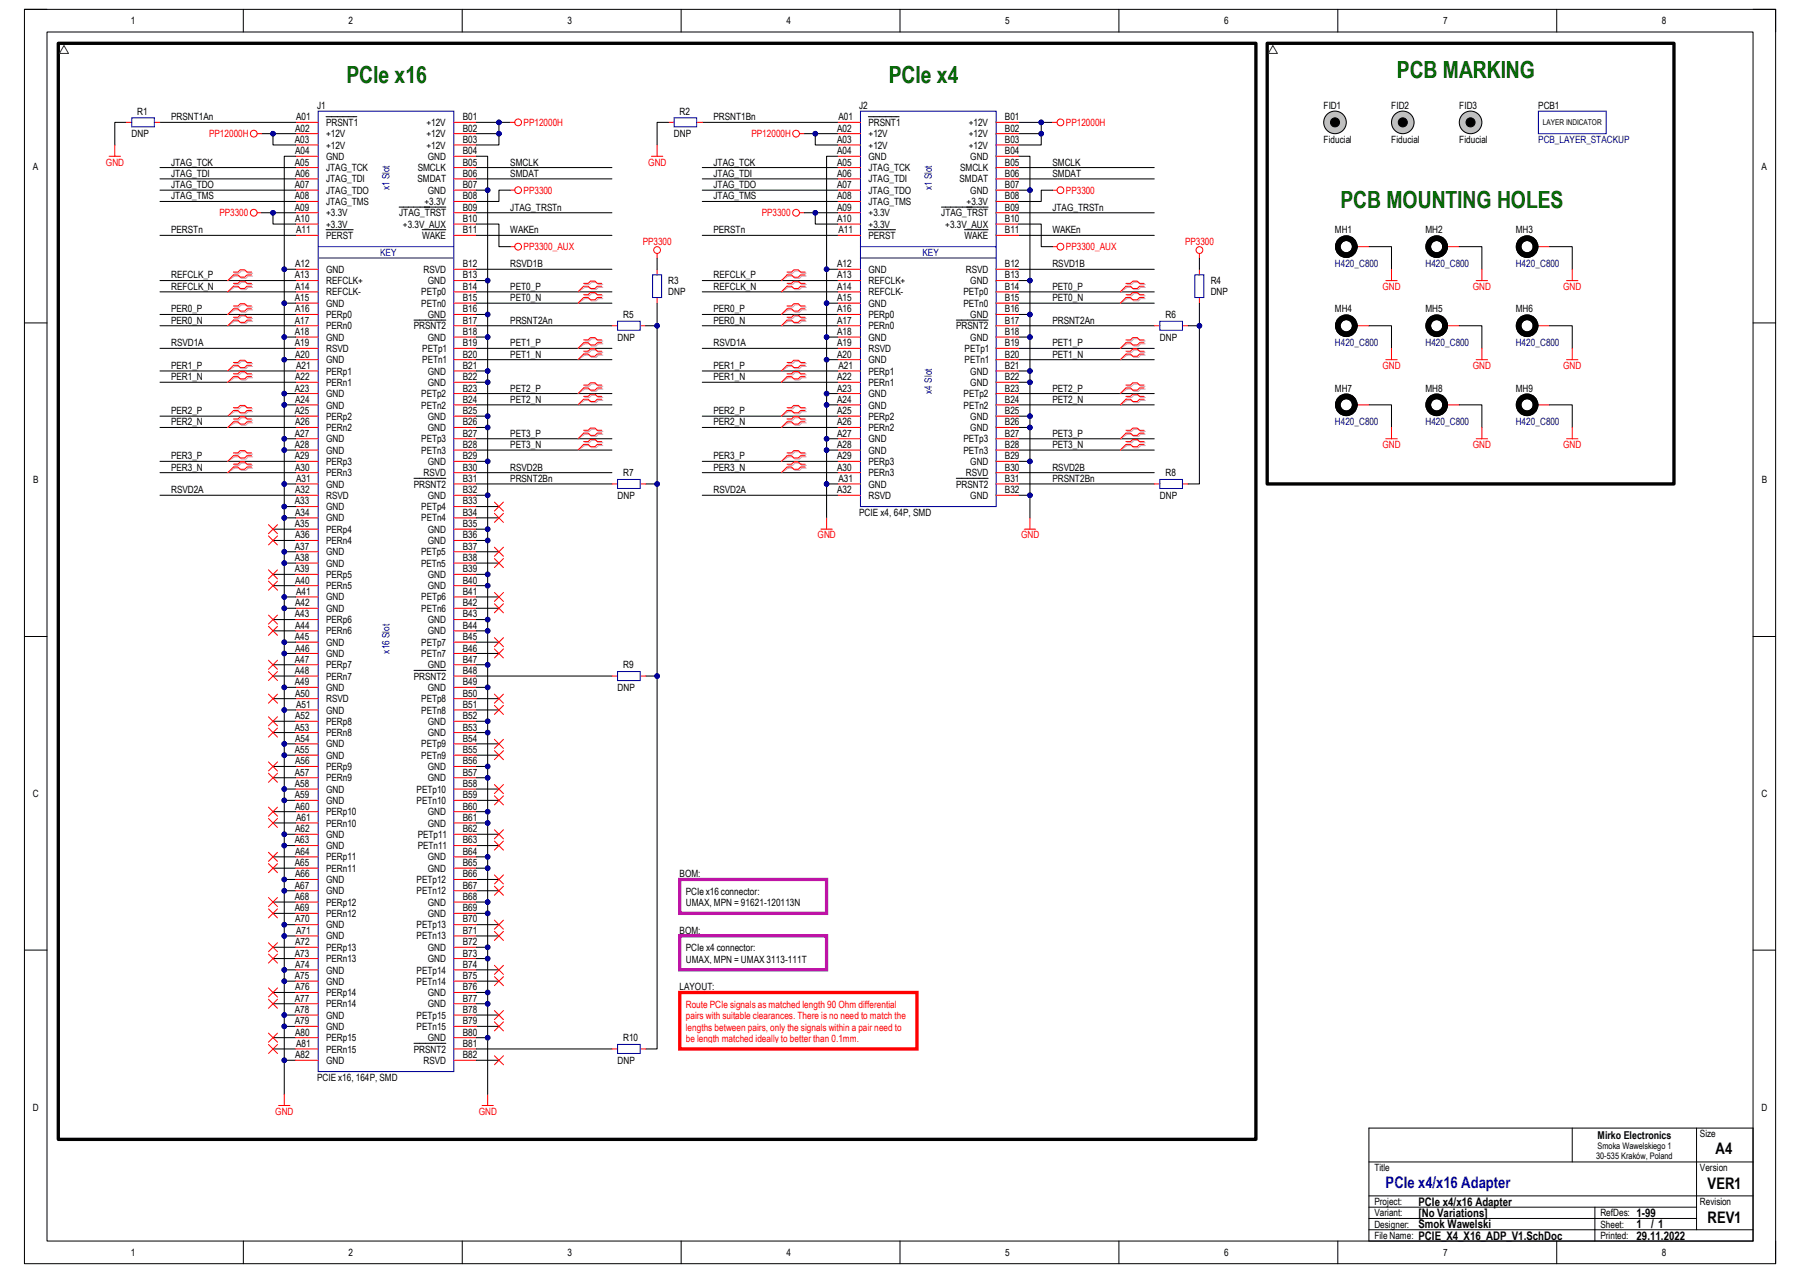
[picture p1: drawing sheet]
<svg xmlns="http://www.w3.org/2000/svg" width="297mm" height="210mm" viewBox="0 0 297 210" stroke-linecap="round" stroke-linejoin="round" font-family="sans-serif">
<defs><g id="words">
<g font-size="3.9" fill="#060">
<text x="57.1" y="13.8">PCIe x16</text>
<text x="146.6" y="13.8">PCIe x4</text>
<text x="230.5" y="12.8">PCB MARKING</text>
<text x="221.2" y="34.3">PCB MOUNTING HOLES</text>
</g>
<g font-size="2.6">
<text x="283.1" y="190.4">A4</text>
<text x="281.8" y="196.2">VER1</text>
<text x="281.8" y="201.8">REV1</text>
</g>
<text font-size="2.6" fill="#00c" x="228.6" y="196">PCIe x4/x16 Adapter</text>
<g font-size="1.9">
<text x="234.1" y="198.9">PCIe x4/x16 Adapter</text>
<text x="234.1" y="200.8">[No Variations]</text>
<text x="234.1" y="202.6">Smok Wawelski</text>
<text x="270" y="202.6">1</text>
<text x="270" y="200.8">1-99</text>
<text x="272.5" y="202.6">/ 1</text>
<text x="234.1" y="204.5">PCIE_X4_X16_ADP_V1.SchDoc</text>
<text x="270" y="204.5">29.11.2022</text>
</g>
<text font-size="1.8" x="263.6" y="188">Mirko Electronics</text>
<g font-size="1.7">
<text x="21.6" y="4">1</text>
<text x="57.5" y="4">2</text>
<text x="93.6" y="4">3</text>
<text x="129.8" y="4">4</text>
<text x="165.9" y="4">5</text>
<text x="202" y="4">6</text>
<text x="238.1" y="4">7</text>
<text x="274.2" y="4">8</text>
<text x="52.3" y="18">J1</text>
<text x="141.8" y="18">J2</text>
<text x="218.4" y="18">FID1</text>
<text x="229.6" y="18">FID2</text>
<text x="240.8" y="18">FID3</text>
<text x="253.8" y="18">PCB1</text>
<text x="21.7" y="22.6">DNP</text>
<text x="22.6" y="18.9">R1</text>
<text x="28.2" y="19.9">PRSNT1An</text>
<text x="48.6" y="23.6">A03</text>
<text x="48.7" y="21.7">A02</text>
<text x="48.9" y="19.9">A01</text>
<text x="53.8" y="20.8">PRSNT1</text>
<text x="53.8" y="22.6">+12V</text>
<text x="70.4" y="20.8">+12V</text>
<text x="70.4" y="22.6">+12V</text>
<text x="76.4" y="19.9">B01</text>
<text x="76.4" y="21.7">B02</text>
<text x="76.4" y="23.6">B03</text>
<text x="111.2" y="22.6">DNP</text>
<text x="112.1" y="18.9">R2</text>
<text x="117.7" y="19.9">PRSNT1Bn</text>
<text x="138.1" y="21.7">A02</text>
<text x="138.1" y="23.6">A03</text>
<text x="138.3" y="19.9">A01</text>
<text x="143.3" y="20.8">PRSNT1</text>
<text x="143.3" y="22.6">+12V</text>
<text x="159.9" y="20.8">+12V</text>
<text x="159.9" y="22.6">+12V</text>
<text x="165.8" y="19.9">B01</text>
<text x="165.8" y="21.7">B02</text>
<text x="165.8" y="23.6">B03</text>
<text x="218.4" y="23.6">Fiducial</text>
<text x="229.6" y="23.6">Fiducial</text>
<text x="240.8" y="23.6">Fiducial</text>
<text x="5.4" y="28">A</text>
<text x="28.2" y="27.3">JTAG_TCK</text>
<text x="28.2" y="29.2">JTAG_TDI</text>
<text x="48.6" y="27.3">A05</text>
<text x="48.7" y="25.4">A04</text>
<text x="48.7" y="29.2">A06</text>
<text x="53.8" y="24.5">+12V</text>
<text x="53.8" y="26.4">GND</text>
<text x="53.8" y="28.2">JTAG_TCK</text>
<text x="68.9" y="28.2">SMCLK</text>
<text x="70.4" y="24.5">+12V</text>
<text x="70.6" y="26.4">GND</text>
<text x="76.4" y="25.4">B04</text>
<text x="76.4" y="27.3">B05</text>
<text x="76.4" y="29.2">B06</text>
<text x="84.2" y="27.3">SMCLK</text>
<text x="84.2" y="29.2">SMDAT</text>
<text x="117.7" y="27.3">JTAG_TCK</text>
<text x="117.7" y="29.2">JTAG_TDI</text>
<text x="138.1" y="25.4">A04</text>
<text x="138.1" y="27.3">A05</text>
<text x="138.1" y="29.2">A06</text>
<text x="143.3" y="24.5">+12V</text>
<text x="143.3" y="26.4">GND</text>
<text x="143.3" y="28.2">JTAG_TCK</text>
<text x="158.4" y="28.2">SMCLK</text>
<text x="159.9" y="24.5">+12V</text>
<text x="160.1" y="26.4">GND</text>
<text x="165.8" y="25.4">B04</text>
<text x="165.8" y="27.3">B05</text>
<text x="165.8" y="29.2">B06</text>
<text x="173.7" y="27.3">SMCLK</text>
<text x="173.7" y="29.2">SMDAT</text>
<text x="290.7" y="28">A</text>
<text x="28.2" y="31">JTAG_TDO</text>
<text x="28.2" y="32.9">JTAG_TMS</text>
<text x="48.6" y="31">A07</text>
<text x="48.6" y="32.9">A08</text>
<text x="48.6" y="34.8">A09</text>
<text x="53.8" y="30.1">JTAG_TDI</text>
<text x="53.8" y="32">JTAG_TDO</text>
<text x="53.8" y="33.8">JTAG_TMS</text>
<text x="53.8" y="35.7">+3.3V</text>
<text x="65.9" y="35.7">JTAG_TRST</text>
<text x="68.9" y="30.1">SMDAT</text>
<text x="70" y="33.8">+3.3V</text>
<text x="70.6" y="32">GND</text>
<text x="76.4" y="31">B07</text>
<text x="76.4" y="32.9">B08</text>
<text x="76.4" y="34.8">B09</text>
<text x="84.2" y="34.8">JTAG_TRSTn</text>
<text x="117.7" y="31">JTAG_TDO</text>
<text x="117.7" y="32.9">JTAG_TMS</text>
<text x="138.1" y="31">A07</text>
<text x="138.1" y="32.9">A08</text>
<text x="138.1" y="34.8">A09</text>
<text x="143.3" y="30.1">JTAG_TDI</text>
<text x="143.3" y="32">JTAG_TDO</text>
<text x="143.3" y="33.8">JTAG_TMS</text>
<text x="143.3" y="35.7">+3.3V</text>
<text x="155.3" y="35.7">JTAG_TRST</text>
<text x="158.3" y="30.1">SMDAT</text>
<text x="159.5" y="33.8">+3.3V</text>
<text x="160.1" y="32">GND</text>
<text x="165.8" y="31">B07</text>
<text x="165.8" y="32.9">B08</text>
<text x="165.8" y="34.8">B09</text>
<text x="173.7" y="34.8">JTAG_TRSTn</text>
<text x="28.2" y="38.5">PERSTn</text>
<text x="48.7" y="36.6">A10</text>
<text x="48.9" y="38.5">A11</text>
<text x="53.8" y="37.5">+3.3V</text>
<text x="53.8" y="39.4">PERST</text>
<text x="66.5" y="37.5">+3.3V_AUX</text>
<text x="69.6" y="39.4">WAKE</text>
<text x="76.4" y="36.6">B10</text>
<text x="76.4" y="38.5">B11</text>
<text x="84.2" y="38.5">WAKEn</text>
<text x="117.7" y="38.5">PERSTn</text>
<text x="138.1" y="36.6">A10</text>
<text x="138.3" y="38.5">A11</text>
<text x="143.3" y="37.5">+3.3V</text>
<text x="143.3" y="39.4">PERST</text>
<text x="156" y="37.5">+3.3V_AUX</text>
<text x="159.1" y="39.4">WAKE</text>
<text x="165.8" y="36.6">B10</text>
<text x="165.8" y="38.5">B11</text>
<text x="173.7" y="38.5">WAKEn</text>
<text x="220.3" y="38.5">MH1</text>
<text x="235.2" y="38.5">MH2</text>
<text x="250.1" y="38.5">MH3</text>
<text x="28.2" y="45.9">REFCLK_P</text>
<text x="28.2" y="47.8">REFCLK_N</text>
<text x="48.6" y="45.9">A13</text>
<text x="48.7" y="44.1">A12</text>
<text x="48.7" y="47.8">A14</text>
<text x="53.8" y="45">GND</text>
<text x="53.8" y="46.9">REFCLK+</text>
<text x="69.9" y="45">RSVD</text>
<text x="70.6" y="46.9">GND</text>
<text x="76.4" y="44.1">B12</text>
<text x="76.4" y="45.9">B13</text>
<text x="76.4" y="47.8">B14</text>
<text x="84.2" y="44.1">RSVD1B</text>
<text x="84.2" y="47.8">PET0_P</text>
<text x="110.3" y="46.9">R3</text>
<text x="117.7" y="45.9">REFCLK_P</text>
<text x="117.7" y="47.8">REFCLK_N</text>
<text x="138.1" y="44.1">A12</text>
<text x="138.1" y="45.9">A13</text>
<text x="138.1" y="47.8">A14</text>
<text x="143.3" y="45">GND</text>
<text x="143.3" y="46.9">REFCLK+</text>
<text x="159.4" y="45">RSVD</text>
<text x="160.1" y="46.9">GND</text>
<text x="165.8" y="44.1">B12</text>
<text x="165.8" y="45.9">B13</text>
<text x="165.8" y="47.8">B14</text>
<text x="173.7" y="47.8">PET0_P</text>
<text x="173.7" y="44.1">RSVD1B</text>
<text x="199.8" y="46.9">R4</text>
<text x="28.2" y="51.5">PER0_P</text>
<text x="28.2" y="53.4">PER0_N</text>
<text x="48.6" y="49.7">A15</text>
<text x="48.6" y="53.4">A17</text>
<text x="48.7" y="51.5">A16</text>
<text x="53.8" y="48.7">REFCLK-</text>
<text x="53.8" y="50.6">GND</text>
<text x="53.8" y="52.5">PERp0</text>
<text x="69.5" y="48.7">PETp0</text>
<text x="69.5" y="50.6">PETn0</text>
<text x="70.6" y="52.5">GND</text>
<text x="76.4" y="49.7">B15</text>
<text x="76.4" y="51.5">B16</text>
<text x="76.4" y="53.4">B17</text>
<text x="84.2" y="49.7">PET0_N</text>
<text x="84.2" y="53.4">PRSNT2An</text>
<text x="102.8" y="52.5">R5</text>
<text x="110.3" y="48.7">DNP</text>
<text x="117.7" y="51.5">PER0_P</text>
<text x="117.7" y="53.4">PER0_N</text>
<text x="138.1" y="49.7">A15</text>
<text x="138.1" y="51.5">A16</text>
<text x="138.1" y="53.4">A17</text>
<text x="143.3" y="48.7">REFCLK-</text>
<text x="143.3" y="50.6">GND</text>
<text x="143.3" y="52.5">PERp0</text>
<text x="159" y="48.7">PETp0</text>
<text x="159" y="50.6">PETn0</text>
<text x="160.1" y="52.5">GND</text>
<text x="165.8" y="49.7">B15</text>
<text x="165.8" y="51.5">B16</text>
<text x="165.8" y="53.4">B17</text>
<text x="173.7" y="49.7">PET0_N</text>
<text x="173.7" y="53.4">PRSNT2An</text>
<text x="192.3" y="52.5">R6</text>
<text x="199.8" y="48.7">DNP</text>
<text x="220.3" y="51.5">MH4</text>
<text x="235.2" y="51.5">MH5</text>
<text x="250.1" y="51.5">MH6</text>
<text x="28.2" y="57.1">RSVD1A</text>
<text x="48.6" y="55.2">A18</text>
<text x="48.6" y="57.1">A19</text>
<text x="48.7" y="59">A20</text>
<text x="53.8" y="54.3">PERn0</text>
<text x="53.8" y="56.2">GND</text>
<text x="53.8" y="58.1">RSVD</text>
<text x="53.8" y="59.9">GND</text>
<text x="68.3" y="54.3">PRSNT2</text>
<text x="69.7" y="58.1">PETp1</text>
<text x="69.7" y="59.9">PETn1</text>
<text x="70.6" y="56.2">GND</text>
<text x="76.4" y="55.2">B18</text>
<text x="76.4" y="57.1">B19</text>
<text x="76.4" y="59">B20</text>
<text x="84.2" y="57.1">PET1_P</text>
<text x="84.2" y="59">PET1_N</text>
<text x="101.9" y="56.2">DNP</text>
<text x="117.7" y="57.1">RSVD1A</text>
<text x="138.1" y="55.2">A18</text>
<text x="138.1" y="57.1">A19</text>
<text x="138.1" y="59">A20</text>
<text x="143.3" y="54.3">PERn0</text>
<text x="143.3" y="56.2">GND</text>
<text x="143.3" y="58.1">RSVD</text>
<text x="143.3" y="59.9">GND</text>
<text x="157.8" y="54.3">PRSNT2</text>
<text x="159.2" y="58.1">PETp1</text>
<text x="159.2" y="59.9">PETn1</text>
<text x="160.1" y="56.2">GND</text>
<text x="165.8" y="55.2">B18</text>
<text x="165.8" y="57.1">B19</text>
<text x="165.8" y="59">B20</text>
<text x="173.7" y="57.1">PET1_P</text>
<text x="173.7" y="59">PET1_N</text>
<text x="191.4" y="56.2">DNP</text>
<text x="28.2" y="60.9">PER1_P</text>
<text x="28.2" y="62.7">PER1_N</text>
<text x="48.6" y="64.6">A23</text>
<text x="48.7" y="62.7">A22</text>
<text x="48.9" y="60.9">A21</text>
<text x="53.8" y="61.8">PERp1</text>
<text x="53.8" y="63.7">PERn1</text>
<text x="53.8" y="65.5">GND</text>
<text x="69.5" y="65.5">PETp2</text>
<text x="70.6" y="61.8">GND</text>
<text x="70.6" y="63.7">GND</text>
<text x="76.4" y="60.9">B21</text>
<text x="76.4" y="62.7">B22</text>
<text x="76.4" y="64.6">B23</text>
<text x="84.2" y="64.6">PET2_P</text>
<text x="117.7" y="60.9">PER1_P</text>
<text x="117.7" y="62.7">PER1_N</text>
<text x="138.1" y="62.7">A22</text>
<text x="138.1" y="64.6">A23</text>
<text x="138.3" y="60.9">A21</text>
<text x="143.3" y="61.8">PERp1</text>
<text x="143.3" y="63.7">PERn1</text>
<text x="143.3" y="65.5">GND</text>
<text x="159" y="65.5">PETp2</text>
<text x="160.1" y="61.8">GND</text>
<text x="160.1" y="63.7">GND</text>
<text x="165.8" y="60.9">B21</text>
<text x="165.8" y="62.7">B22</text>
<text x="165.8" y="64.6">B23</text>
<text x="173.7" y="64.6">PET2_P</text>
<text x="220.3" y="64.6">MH7</text>
<text x="235.2" y="64.6">MH8</text>
<text x="250.1" y="64.6">MH9</text>
<text x="28.2" y="68.3">PER2_P</text>
<text x="28.2" y="70.2">PER2_N</text>
<text x="48.6" y="68.3">A25</text>
<text x="48.7" y="66.5">A24</text>
<text x="48.7" y="70.2">A26</text>
<text x="53.8" y="67.4">GND</text>
<text x="53.8" y="69.3">PERp2</text>
<text x="53.8" y="71.1">PERn2</text>
<text x="69.5" y="67.4">PETn2</text>
<text x="70.6" y="69.3">GND</text>
<text x="70.6" y="71.1">GND</text>
<text x="76.4" y="66.5">B24</text>
<text x="76.4" y="68.3">B25</text>
<text x="76.4" y="70.2">B26</text>
<text x="84.2" y="66.5">PET2_N</text>
<text x="117.7" y="68.3">PER2_P</text>
<text x="117.7" y="70.2">PER2_N</text>
<text x="138.1" y="66.5">A24</text>
<text x="138.1" y="68.3">A25</text>
<text x="138.1" y="70.2">A26</text>
<text x="143.3" y="67.4">GND</text>
<text x="143.3" y="69.3">PERp2</text>
<text x="143.3" y="71.1">PERn2</text>
<text x="159" y="67.4">PETn2</text>
<text x="160.1" y="69.3">GND</text>
<text x="160.1" y="71.1">GND</text>
<text x="165.8" y="66.5">B24</text>
<text x="165.8" y="68.3">B25</text>
<text x="165.8" y="70.2">B26</text>
<text x="173.7" y="66.5">PET2_N</text>
<text x="28.2" y="75.8">PER3_P</text>
<text x="28.2" y="77.6">PER3_N</text>
<text x="48.6" y="72.1">A27</text>
<text x="48.6" y="73.9">A28</text>
<text x="48.6" y="75.8">A29</text>
<text x="48.7" y="77.6">A30</text>
<text x="53.8" y="73">GND</text>
<text x="53.8" y="74.8">GND</text>
<text x="53.8" y="76.7">PERp3</text>
<text x="69.5" y="73">PETp3</text>
<text x="69.5" y="74.8">PETn3</text>
<text x="70.6" y="76.7">GND</text>
<text x="76.4" y="72.1">B27</text>
<text x="76.4" y="73.9">B28</text>
<text x="76.4" y="75.8">B29</text>
<text x="76.4" y="77.6">B30</text>
<text x="84.2" y="72.1">PET3_P</text>
<text x="84.2" y="73.9">PET3_N</text>
<text x="84.2" y="77.6">RSVD2B</text>
<text x="117.7" y="75.8">PER3_P</text>
<text x="117.7" y="77.6">PER3_N</text>
<text x="138.1" y="72.1">A27</text>
<text x="138.1" y="73.9">A28</text>
<text x="138.1" y="75.8">A29</text>
<text x="138.1" y="77.6">A30</text>
<text x="143.3" y="73">GND</text>
<text x="143.3" y="74.8">GND</text>
<text x="143.3" y="76.7">PERp3</text>
<text x="159" y="73">PETp3</text>
<text x="159" y="74.8">PETn3</text>
<text x="160.1" y="76.7">GND</text>
<text x="165.8" y="72.1">B27</text>
<text x="165.8" y="73.9">B28</text>
<text x="165.8" y="75.8">B29</text>
<text x="165.8" y="77.6">B30</text>
<text x="173.7" y="72.1">PET3_P</text>
<text x="173.7" y="73.9">PET3_N</text>
<text x="173.7" y="77.6">RSVD2B</text>
<text x="5.5" y="79.7">B</text>
<text x="28.2" y="81.4">RSVD2A</text>
<text x="48.6" y="83.2">A33</text>
<text x="48.7" y="81.4">A32</text>
<text x="48.9" y="79.5">A31</text>
<text x="53.8" y="78.6">PERn3</text>
<text x="53.8" y="80.4">GND</text>
<text x="53.8" y="82.3">RSVD</text>
<text x="68.3" y="80.4">PRSNT2</text>
<text x="69.9" y="78.6">RSVD</text>
<text x="70.6" y="82.3">GND</text>
<text x="76.4" y="83.2">B33</text>
<text x="76.4" y="79.5">B31</text>
<text x="76.4" y="81.4">B32</text>
<text x="84.2" y="79.5">PRSNT2Bn</text>
<text x="101.9" y="82.3">DNP</text>
<text x="102.8" y="78.6">R7</text>
<text x="117.7" y="81.4">RSVD2A</text>
<text x="138.1" y="81.4">A32</text>
<text x="138.3" y="79.5">A31</text>
<text x="143.3" y="78.6">PERn3</text>
<text x="143.3" y="80.4">GND</text>
<text x="143.3" y="82.3">RSVD</text>
<text x="157.8" y="80.4">PRSNT2</text>
<text x="159.4" y="78.6">RSVD</text>
<text x="160.1" y="82.3">GND</text>
<text x="165.8" y="79.5">B31</text>
<text x="165.8" y="81.4">B32</text>
<text x="173.7" y="79.5">PRSNT2Bn</text>
<text x="191.4" y="82.3">DNP</text>
<text x="192.3" y="78.6">R8</text>
<text x="290.7" y="79.7">B</text>
<text x="48.6" y="87">A35</text>
<text x="48.7" y="85.1">A34</text>
<text x="48.7" y="88.8">A36</text>
<text x="53.8" y="84.2">GND</text>
<text x="53.8" y="86">GND</text>
<text x="53.8" y="87.9">PERp4</text>
<text x="53.8" y="89.7">PERn4</text>
<text x="69.5" y="84.2">PETp4</text>
<text x="69.5" y="86">PETn4</text>
<text x="70.6" y="87.9">GND</text>
<text x="70.6" y="89.7">GND</text>
<text x="76.4" y="85.1">B34</text>
<text x="76.4" y="87">B35</text>
<text x="76.4" y="88.8">B36</text>
<text x="141.8" y="85.1">PCIE x4, 64P, SMD</text>
<text x="48.6" y="90.7">A37</text>
<text x="48.6" y="92.5">A38</text>
<text x="48.6" y="94.4">A39</text>
<text x="53.8" y="91.6">GND</text>
<text x="53.8" y="93.5">GND</text>
<text x="53.8" y="95.3">PERp5</text>
<text x="69.5" y="91.6">PETp5</text>
<text x="69.5" y="93.5">PETn5</text>
<text x="70.6" y="95.3">GND</text>
<text x="76.4" y="90.7">B37</text>
<text x="76.4" y="92.5">B38</text>
<text x="76.4" y="94.4">B39</text>
<text x="48.6" y="101.9">A43</text>
<text x="48.7" y="96.3">A40</text>
<text x="48.7" y="100">A42</text>
<text x="48.9" y="98.1">A41</text>
<text x="53.8" y="97.2">PERn5</text>
<text x="53.8" y="99.1">GND</text>
<text x="53.8" y="100.9">GND</text>
<text x="69.5" y="99.1">PETp6</text>
<text x="69.5" y="100.9">PETn6</text>
<text x="70.6" y="97.2">GND</text>
<text x="76.4" y="96.3">B40</text>
<text x="76.4" y="98.1">B41</text>
<text x="76.4" y="100">B42</text>
<text x="76.4" y="101.9">B43</text>
<text x="48.6" y="105.6">A45</text>
<text x="48.7" y="103.7">A44</text>
<text x="48.7" y="107.5">A46</text>
<text x="53.8" y="102.8">PERp6</text>
<text x="53.8" y="104.6">PERn6</text>
<text x="53.8" y="106.5">GND</text>
<text x="69.5" y="106.5">PETp7</text>
<text x="70.6" y="102.8">GND</text>
<text x="70.6" y="104.6">GND</text>
<text x="76.4" y="103.7">B44</text>
<text x="76.4" y="105.6">B45</text>
<text x="76.4" y="107.5">B46</text>
<text x="48.6" y="109.3">A47</text>
<text x="48.6" y="111.2">A48</text>
<text x="48.6" y="113.1">A49</text>
<text x="53.8" y="108.4">GND</text>
<text x="53.8" y="110.3">PERp7</text>
<text x="53.8" y="112.1">PERn7</text>
<text x="68.3" y="112.1">PRSNT2</text>
<text x="69.5" y="108.4">PETn7</text>
<text x="70.6" y="110.3">GND</text>
<text x="76.4" y="109.3">B47</text>
<text x="76.4" y="111.2">B48</text>
<text x="76.4" y="113.1">B49</text>
<text x="102.8" y="110.3">R9</text>
<text x="48.7" y="114.9">A50</text>
<text x="48.7" y="118.7">A52</text>
<text x="48.9" y="116.8">A51</text>
<text x="53.8" y="114">GND</text>
<text x="53.8" y="115.9">RSVD</text>
<text x="53.8" y="117.7">GND</text>
<text x="53.8" y="119.6">PERp8</text>
<text x="69.5" y="115.9">PETp8</text>
<text x="69.5" y="117.7">PETn8</text>
<text x="70.6" y="114">GND</text>
<text x="70.6" y="119.6">GND</text>
<text x="76.4" y="114.9">B50</text>
<text x="76.4" y="116.8">B51</text>
<text x="76.4" y="118.7">B52</text>
<text x="101.9" y="114">DNP</text>
<text x="48.6" y="120.5">A53</text>
<text x="48.6" y="124.2">A55</text>
<text x="48.7" y="122.4">A54</text>
<text x="53.8" y="121.5">PERn8</text>
<text x="53.8" y="123.3">GND</text>
<text x="53.8" y="125.2">GND</text>
<text x="69.5" y="123.3">PETp9</text>
<text x="69.5" y="125.2">PETn9</text>
<text x="70.6" y="121.5">GND</text>
<text x="76.4" y="120.5">B53</text>
<text x="76.4" y="122.4">B54</text>
<text x="76.4" y="124.2">B55</text>
<text x="5.4" y="131.4">C</text>
<text x="48.6" y="128">A57</text>
<text x="48.6" y="129.8">A58</text>
<text x="48.6" y="131.7">A59</text>
<text x="48.7" y="126.1">A56</text>
<text x="53.8" y="127">PERp9</text>
<text x="53.8" y="128.9">PERn9</text>
<text x="53.8" y="130.8">GND</text>
<text x="68.7" y="130.8">PETp10</text>
<text x="70.6" y="127">GND</text>
<text x="70.6" y="128.9">GND</text>
<text x="76.4" y="126.1">B56</text>
<text x="76.4" y="128">B57</text>
<text x="76.4" y="129.8">B58</text>
<text x="76.4" y="131.7">B59</text>
<text x="290.7" y="131.4">C</text>
<text x="48.7" y="133.6">A60</text>
<text x="48.7" y="137.3">A62</text>
<text x="48.9" y="135.4">A61</text>
<text x="53.8" y="132.6">GND</text>
<text x="53.8" y="134.5">PERp10</text>
<text x="53.8" y="136.4">PERn10</text>
<text x="68.7" y="132.6">PETn10</text>
<text x="70.6" y="134.5">GND</text>
<text x="70.6" y="136.4">GND</text>
<text x="76.4" y="133.6">B60</text>
<text x="76.4" y="135.4">B61</text>
<text x="76.4" y="137.3">B62</text>
<text x="48.6" y="139.1">A63</text>
<text x="48.6" y="142.9">A65</text>
<text x="48.7" y="141">A64</text>
<text x="53.8" y="138.2">GND</text>
<text x="53.8" y="140.1">GND</text>
<text x="53.8" y="141.9">PERp11</text>
<text x="53.8" y="143.8">PERn11</text>
<text x="68.9" y="138.2">PETp11</text>
<text x="68.9" y="140.1">PETn11</text>
<text x="70.6" y="141.9">GND</text>
<text x="70.6" y="143.8">GND</text>
<text x="76.4" y="139.1">B63</text>
<text x="76.4" y="141">B64</text>
<text x="76.4" y="142.9">B65</text>
<text x="48.6" y="146.6">A67</text>
<text x="48.6" y="148.5">A68</text>
<text x="48.7" y="144.7">A66</text>
<text x="53.8" y="145.7">GND</text>
<text x="53.8" y="147.5">GND</text>
<text x="53.8" y="149.4">PERp12</text>
<text x="68.7" y="145.7">PETp12</text>
<text x="68.7" y="147.5">PETn12</text>
<text x="70.6" y="149.4">GND</text>
<text x="76.4" y="144.7">B66</text>
<text x="76.4" y="146.6">B67</text>
<text x="76.4" y="148.5">B68</text>
<text x="112.1" y="144.7">BOM:</text>
<text x="113.2" y="147.7">PCIe x16 connector:</text>
<text x="113.2" y="149.5">UMAX, MPN = 91621-120113N</text>
<text x="48.6" y="150.3">A69</text>
<text x="48.7" y="152.2">A70</text>
<text x="48.7" y="155.9">A72</text>
<text x="48.9" y="154.1">A71</text>
<text x="53.8" y="151.3">PERn12</text>
<text x="53.8" y="153.1">GND</text>
<text x="53.8" y="155">GND</text>
<text x="68.7" y="153.1">PETp13</text>
<text x="68.7" y="155">PETn13</text>
<text x="70.6" y="151.3">GND</text>
<text x="76.4" y="150.3">B69</text>
<text x="76.4" y="152.2">B70</text>
<text x="76.4" y="154.1">B71</text>
<text x="76.4" y="155.9">B72</text>
<text x="112.1" y="154.1">BOM:</text>
<text x="48.6" y="157.8">A73</text>
<text x="48.6" y="161.5">A75</text>
<text x="48.7" y="159.7">A74</text>
<text x="53.8" y="156.8">PERp13</text>
<text x="53.8" y="158.7">PERn13</text>
<text x="53.8" y="160.6">GND</text>
<text x="68.7" y="160.6">PETp14</text>
<text x="70.6" y="156.8">GND</text>
<text x="70.6" y="158.7">GND</text>
<text x="76.4" y="157.8">B73</text>
<text x="76.4" y="159.7">B74</text>
<text x="76.4" y="161.5">B75</text>
<text x="113.2" y="157">PCIe x4 connector:</text>
<text x="113.2" y="158.8">UMAX, MPN = UMAX 3113-111T</text>
<text x="48.6" y="165.3">A77</text>
<text x="48.6" y="167.1">A78</text>
<text x="48.7" y="163.4">A76</text>
<text x="53.8" y="162.5">GND</text>
<text x="53.8" y="164.3">PERp14</text>
<text x="53.8" y="166.2">PERn14</text>
<text x="68.7" y="162.5">PETn14</text>
<text x="70.6" y="164.3">GND</text>
<text x="70.6" y="166.2">GND</text>
<text x="76.4" y="163.4">B76</text>
<text x="76.4" y="165.3">B77</text>
<text x="76.4" y="167.1">B78</text>
<text x="112.1" y="163.4">LAYOUT:</text>
<text x="48.6" y="169">A79</text>
<text x="48.7" y="170.9">A80</text>
<text x="48.9" y="172.7">A81</text>
<text x="53.8" y="168.1">GND</text>
<text x="53.8" y="169.9">GND</text>
<text x="53.8" y="171.8">PERp15</text>
<text x="53.8" y="173.7">PERn15</text>
<text x="68.3" y="173.7">PRSNT2</text>
<text x="68.7" y="168.1">PETp15</text>
<text x="68.7" y="169.9">PETn15</text>
<text x="70.6" y="171.8">GND</text>
<text x="76.4" y="169">B79</text>
<text x="76.4" y="170.9">B80</text>
<text x="76.4" y="172.7">B81</text>
<text x="102.8" y="171.8">R10</text>
<text x="48.7" y="174.6">A82</text>
<text x="52.3" y="178.3">PCIE x16, 164P, SMD</text>
<text x="53.8" y="175.5">GND</text>
<text x="69.9" y="175.5">RSVD</text>
<text x="76.4" y="174.6">B82</text>
<text x="101.9" y="175.5">DNP</text>
<text x="5.4" y="183.2">D</text>
<text x="290.7" y="183.2">D</text>
<text x="280.5" y="187.6">Size</text>
<text x="226.8" y="193.2">Title</text>
<text x="280.5" y="193.2">Version</text>
<text x="226.8" y="198.8">Project:</text>
<text x="226.8" y="200.7">Variant:</text>
<text x="226.8" y="202.5">Designer:</text>
<text x="264.1" y="202.5">Sheet:</text>
<text x="264.1" y="200.7">RefDes:</text>
<text x="280.5" y="198.8">Revision</text>
<text x="21.6" y="207.2">1</text>
<text x="57.5" y="207.2">2</text>
<text x="93.6" y="207.2">3</text>
<text x="129.8" y="207.2">4</text>
<text x="165.9" y="207.2">5</text>
<text x="202" y="207.2">6</text>
<text x="226.8" y="204.4">File Name:</text>
<text x="238.1" y="207.2">7</text>
<text x="264.1" y="204.4">Printed:</text>
<text x="274.2" y="207.2">8</text>
</g>
<g font-size="1.7" fill="#f00">
<text x="34.5" y="22.6">PP12000H</text>
<text x="86.4" y="20.8">PP12000H</text>
<text x="124" y="22.6">PP12000H</text>
<text x="175.9" y="20.8">PP12000H</text>
<text x="17.5" y="27.3">GND</text>
<text x="107" y="27.3">GND</text>
<text x="36.2" y="35.7">PP3300</text>
<text x="86.4" y="32">PP3300</text>
<text x="125.7" y="35.7">PP3300</text>
<text x="175.9" y="32">PP3300</text>
<text x="86.4" y="41.3">PP3300_AUX</text>
<text x="106" y="40.3">PP3300</text>
<text x="175.9" y="41.3">PP3300_AUX</text>
<text x="195.5" y="40.3">PP3300</text>
<text x="228.1" y="47.8">GND</text>
<text x="243" y="47.8">GND</text>
<text x="257.9" y="47.8">GND</text>
<text x="228.1" y="60.9">GND</text>
<text x="243" y="60.9">GND</text>
<text x="257.9" y="60.9">GND</text>
<text x="228.1" y="73.9">GND</text>
<text x="243" y="73.9">GND</text>
<text x="257.9" y="73.9">GND</text>
<text x="134.9" y="88.8">GND</text>
<text x="168.5" y="88.8">GND</text>
<text x="113.2" y="166.3">Route PCIe signals as matched length 90 Ohm differential</text>
<text x="113.2" y="168.1">pairs with suitable clearances. There is no need to match the</text>
<text x="113.2" y="170">lengths between pairs, only the signals within a pair need to</text>
<text x="113.2" y="171.9">be length matched ideally to better than 0.1mm.</text>
<text x="45.4" y="183.9">GND</text>
<text x="79" y="183.9">GND</text>
</g>
<g font-size="1.7" fill="#000080">
<text x="253.8" y="23.6">PCB_LAYER_STACKUP</text>
<text x="220.3" y="44.1">H420_C800</text>
<text x="235.2" y="44.1">H420_C800</text>
<text x="250.1" y="44.1">H420_C800</text>
<text x="220.3" y="57.1">H420_C800</text>
<text x="235.2" y="57.1">H420_C800</text>
<text x="250.1" y="57.1">H420_C800</text>
<text x="220.3" y="70.2">H420_C800</text>
<text x="235.2" y="70.2">H420_C800</text>
<text x="250.1" y="70.2">H420_C800</text>
</g>
<g font-size="1.7" fill="#00c">
<text x="64.3" y="31.4" transform="rotate(-90 64.3 31.4)">x1 Slot</text>
<text x="153.8" y="31.4" transform="rotate(-90 153.8 31.4)">x1 Slot</text>
<text x="62.7" y="42.2">KEY</text>
<text x="152.2" y="42.2">KEY</text>
<text x="153.8" y="64.9" transform="rotate(-90 153.8 64.9)">x4 Slot</text>
<text x="64.3" y="107.8" transform="rotate(-90 64.3 107.8)">x16 Slot</text>
</g>
<g font-size="1.5">
<text x="263.4" y="191.2">30-535 Kraków, Poland</text>
<text x="263.6" y="189.5">Smoka Wawelskiego 1</text>
</g>
<text font-size="1.3" x="254.6" y="20.7">LAYER INDICATOR</text>
</g></defs>
<g fill="none" stroke="#000" stroke-width=".17">
<path d="M4 1.5h3.8M4 1.5h289v207h-289zM7.8 5.3h281.5v199.4h-281.5zM40.1 1.5v3.8M76.3 1.5v3.8M112.4 1.5v3.8M148.5 1.5v3.8M184.6 1.5v3.8M220.7 1.5v3.8M256.9 1.5v3.8M289.3 1.5h3.7v3.8M4 53.3h3.8"/>
<path d="M289.3 53.3h3.7M4 105h3.8M289.3 105h3.7M4 156.7h3.8M289.3 156.7h3.7M225.9 186.1h63.4v18.6h-63.4zM225.9 191.7h63.4M225.9 199.2h54M225.9 197.3h63.4M259.4 186.1v5.6M263.2 199.2v5.5M279.9 186.1v16.8"/>
<path d="M40.2 204.7v3.8M76.3 204.7v3.8M112.4 204.7v3.8M148.5 204.7v3.8M184.6 204.7v3.8M220.7 204.7v3.8M225.9 201h54M225.9 202.9h63.4M256.9 204.7v3.8M293 204.7v3.8"/>
</g>
<path d="M112.2 163.7h39.1v9.4h-39.1z" fill-rule="evenodd" fill="#fff"/>
<path d="M112.2 163.7h39.1v9.4h-39.1z" fill="none" stroke="#f00" stroke-width=".55"/>
<path d="M9.6 7.1h197.6v180.9h-197.6z" fill="none" stroke="#000" stroke-width=".55"/>
<path d="M10.6 7.5l.7 1.3h-1.5z" fill="none" stroke="#333" stroke-width=".17"/>
<path d="M112.2 154.4h24.2v5.6h-24.2z" fill-rule="evenodd" fill="#fff"/>
<path d="M112.2 154.4h24.2v5.6h-24.2z" fill="none" stroke="#90f" stroke-width=".55"/>
<path d="M168.1 20.2h5.6" fill="none" stroke="#000" stroke-width=".17"/>
<circle cx="171.8" cy="20.2" r=".37" fill="#000080"/>
<circle cx="171.8" cy="20.2" r=".37" fill="none" stroke="#000080" stroke-width=".17"/>
<path d="M171.8 20.2v3.7h-3.7" fill="none" stroke="#000" stroke-width=".17"/>
<circle cx="171.8" cy="22.1" r=".37" fill="#000080"/>
<circle cx="171.8" cy="22.1" r=".37" fill="none" stroke="#000080" stroke-width=".17"/>
<circle cx="171.8" cy="20.2" r=".37" fill="#000080"/>
<circle cx="171.8" cy="20.2" r=".37" fill="none" stroke="#000080" stroke-width=".17"/>
<path d="M168.1 22.1h3.7" fill="none" stroke="#000" stroke-width=".17"/>
<circle cx="171.8" cy="22.1" r=".37" fill="#000080"/>
<circle cx="171.8" cy="22.1" r=".37" fill="none" stroke="#000080" stroke-width=".17"/>
<path d="M168.1 25.8h1.8v59.6" fill="none" stroke="#000" stroke-width=".17"/>
<circle cx="169.9" cy="31.4" r=".37" fill="#000080"/>
<circle cx="169.9" cy="31.4" r=".37" fill="none" stroke="#000080" stroke-width=".17"/>
<circle cx="169.9" cy="46.3" r=".37" fill="#000080"/>
<circle cx="169.9" cy="46.3" r=".37" fill="none" stroke="#000080" stroke-width=".17"/>
<circle cx="169.9" cy="51.9" r=".37" fill="#000080"/>
<circle cx="169.9" cy="51.9" r=".37" fill="none" stroke="#000080" stroke-width=".17"/>
<circle cx="169.9" cy="55.6" r=".37" fill="#000080"/>
<circle cx="169.9" cy="55.6" r=".37" fill="none" stroke="#000080" stroke-width=".17"/>
<circle cx="169.9" cy="61.2" r=".37" fill="#000080"/>
<circle cx="169.9" cy="61.2" r=".37" fill="none" stroke="#000080" stroke-width=".17"/>
<circle cx="169.9" cy="63.1" r=".37" fill="#000080"/>
<circle cx="169.9" cy="63.1" r=".37" fill="none" stroke="#000080" stroke-width=".17"/>
<circle cx="169.9" cy="68.7" r=".37" fill="#000080"/>
<circle cx="169.9" cy="68.7" r=".37" fill="none" stroke="#000080" stroke-width=".17"/>
<circle cx="169.9" cy="70.5" r=".37" fill="#000080"/>
<circle cx="169.9" cy="70.5" r=".37" fill="none" stroke="#000080" stroke-width=".17"/>
<circle cx="169.9" cy="76.1" r=".37" fill="#000080"/>
<circle cx="169.9" cy="76.1" r=".37" fill="none" stroke="#000080" stroke-width=".17"/>
<circle cx="169.9" cy="81.7" r=".37" fill="#000080"/>
<circle cx="169.9" cy="81.7" r=".37" fill="none" stroke="#000080" stroke-width=".17"/>
<path d="M169 87.3h1.9M169.9 85.4v1.9" fill="none" stroke="#f00" stroke-width=".17"/>
<path d="M168.1 27.6h22.4M168.1 29.5h22.4M168.1 31.4h1.8" fill="none" stroke="#000" stroke-width=".17"/>
<circle cx="169.9" cy="31.4" r=".37" fill="#000080"/>
<circle cx="169.9" cy="31.4" r=".37" fill="none" stroke="#000080" stroke-width=".17"/>
<path d="M115.9 20.2h22.4M132.7 22.1h5.6M168.1 35.1h22.4M168.1 38.8h22.4" fill="none" stroke="#000" stroke-width=".17"/>
<circle cx="134.5" cy="22.1" r=".37" fill="#000080"/>
<circle cx="134.5" cy="22.1" r=".37" fill="none" stroke="#000080" stroke-width=".17"/>
<path d="M134.5 22.1v1.8h3.8" fill="none" stroke="#000" stroke-width=".17"/>
<circle cx="134.5" cy="22.1" r=".37" fill="#000080"/>
<circle cx="134.5" cy="22.1" r=".37" fill="none" stroke="#000080" stroke-width=".17"/>
<path d="M138.3 25.8h-1.9v59.6" fill="none" stroke="#000" stroke-width=".17"/>
<circle cx="136.4" cy="44.4" r=".37" fill="#000080"/>
<circle cx="136.4" cy="44.4" r=".37" fill="none" stroke="#000080" stroke-width=".17"/>
<circle cx="136.4" cy="50" r=".37" fill="#000080"/>
<circle cx="136.4" cy="50" r=".37" fill="none" stroke="#000080" stroke-width=".17"/>
<circle cx="136.4" cy="55.6" r=".37" fill="#000080"/>
<circle cx="136.4" cy="55.6" r=".37" fill="none" stroke="#000080" stroke-width=".17"/>
<circle cx="136.4" cy="59.3" r=".37" fill="#000080"/>
<circle cx="136.4" cy="59.3" r=".37" fill="none" stroke="#000080" stroke-width=".17"/>
<circle cx="136.4" cy="64.9" r=".37" fill="#000080"/>
<circle cx="136.4" cy="64.9" r=".37" fill="none" stroke="#000080" stroke-width=".17"/>
<circle cx="136.4" cy="66.8" r=".37" fill="#000080"/>
<circle cx="136.4" cy="66.8" r=".37" fill="none" stroke="#000080" stroke-width=".17"/>
<circle cx="136.4" cy="72.4" r=".37" fill="#000080"/>
<circle cx="136.4" cy="72.4" r=".37" fill="none" stroke="#000080" stroke-width=".17"/>
<circle cx="136.4" cy="74.3" r=".37" fill="#000080"/>
<circle cx="136.4" cy="74.3" r=".37" fill="none" stroke="#000080" stroke-width=".17"/>
<circle cx="136.4" cy="79.8" r=".37" fill="#000080"/>
<circle cx="136.4" cy="79.8" r=".37" fill="none" stroke="#000080" stroke-width=".17"/>
<path d="M135.5 87.3h1.8M136.4 85.4v1.9" fill="none" stroke="#f00" stroke-width=".17"/>
<path d="M115.9 27.6h22.4M115.9 29.5h22.4M115.9 31.4h22.4M115.9 33.2h22.4M115.9 38.8h22.4M168.1 44.4h22.4M168.1 46.3h1.8" fill="none" stroke="#000" stroke-width=".17"/>
<circle cx="169.9" cy="46.3" r=".37" fill="#000080"/>
<circle cx="169.9" cy="46.3" r=".37" fill="none" stroke="#000080" stroke-width=".17"/>
<path d="M168.1 48.2h22.4M168.1 50h22.4M168.1 51.9h1.8" fill="none" stroke="#000" stroke-width=".17"/>
<circle cx="169.9" cy="51.9" r=".37" fill="#000080"/>
<circle cx="169.9" cy="51.9" r=".37" fill="none" stroke="#000080" stroke-width=".17"/>
<path d="M168.1 53.7h22.4M168.1 55.6h1.8" fill="none" stroke="#000" stroke-width=".17"/>
<circle cx="169.9" cy="55.6" r=".37" fill="#000080"/>
<circle cx="169.9" cy="55.6" r=".37" fill="none" stroke="#000080" stroke-width=".17"/>
<path d="M168.1 57.5h22.4M168.1 59.3h22.4M168.1 61.2h1.8" fill="none" stroke="#000" stroke-width=".17"/>
<circle cx="169.9" cy="61.2" r=".37" fill="#000080"/>
<circle cx="169.9" cy="61.2" r=".37" fill="none" stroke="#000080" stroke-width=".17"/>
<path d="M168.1 63.1h1.8" fill="none" stroke="#000" stroke-width=".17"/>
<circle cx="169.9" cy="63.1" r=".37" fill="#000080"/>
<circle cx="169.9" cy="63.1" r=".37" fill="none" stroke="#000080" stroke-width=".17"/>
<path d="M168.1 64.9h22.4M168.1 66.8h22.4M168.1 68.7h1.8" fill="none" stroke="#000" stroke-width=".17"/>
<circle cx="169.9" cy="68.7" r=".37" fill="#000080"/>
<circle cx="169.9" cy="68.7" r=".37" fill="none" stroke="#000080" stroke-width=".17"/>
<path d="M168.1 70.5h1.8" fill="none" stroke="#000" stroke-width=".17"/>
<circle cx="169.9" cy="70.5" r=".37" fill="#000080"/>
<circle cx="169.9" cy="70.5" r=".37" fill="none" stroke="#000080" stroke-width=".17"/>
<path d="M168.1 72.4h22.4M168.1 74.3h22.4M168.1 76.1h1.8" fill="none" stroke="#000" stroke-width=".17"/>
<circle cx="169.9" cy="76.1" r=".37" fill="#000080"/>
<circle cx="169.9" cy="76.1" r=".37" fill="none" stroke="#000080" stroke-width=".17"/>
<path d="M168.1 78h22.4M168.1 79.8h22.4M168.1 81.7h1.8" fill="none" stroke="#000" stroke-width=".17"/>
<circle cx="169.9" cy="81.7" r=".37" fill="#000080"/>
<circle cx="169.9" cy="81.7" r=".37" fill="none" stroke="#000080" stroke-width=".17"/>
<path d="M136.4 44.4h1.9" fill="none" stroke="#000" stroke-width=".17"/>
<circle cx="136.4" cy="44.4" r=".37" fill="#000080"/>
<circle cx="136.4" cy="44.4" r=".37" fill="none" stroke="#000080" stroke-width=".17"/>
<path d="M115.9 46.3h22.4M115.9 48.1h22.4M136.4 50h1.9" fill="none" stroke="#000" stroke-width=".17"/>
<circle cx="136.4" cy="50" r=".37" fill="#000080"/>
<circle cx="136.4" cy="50" r=".37" fill="none" stroke="#000080" stroke-width=".17"/>
<path d="M136.4 55.6h1.9" fill="none" stroke="#000" stroke-width=".17"/>
<circle cx="136.4" cy="55.6" r=".37" fill="#000080"/>
<circle cx="136.4" cy="55.6" r=".37" fill="none" stroke="#000080" stroke-width=".17"/>
<path d="M115.9 51.9h22.4M115.9 53.7h22.4M115.9 57.5h22.4M136.4 59.3h1.9M115.9 61.2h22.4M115.9 63.1h22.4" fill="none" stroke="#000" stroke-width=".17"/>
<circle cx="136.4" cy="59.3" r=".37" fill="#000080"/>
<circle cx="136.4" cy="59.3" r=".37" fill="none" stroke="#000080" stroke-width=".17"/>
<path d="M136.4 64.9h1.9" fill="none" stroke="#000" stroke-width=".17"/>
<circle cx="136.4" cy="64.9" r=".37" fill="#000080"/>
<circle cx="136.4" cy="64.9" r=".37" fill="none" stroke="#000080" stroke-width=".17"/>
<path d="M136.4 66.8h1.9" fill="none" stroke="#000" stroke-width=".17"/>
<circle cx="136.4" cy="66.8" r=".37" fill="#000080"/>
<circle cx="136.4" cy="66.8" r=".37" fill="none" stroke="#000080" stroke-width=".17"/>
<path d="M115.9 68.7h22.4M115.9 70.5h22.4M136.4 72.4h1.9" fill="none" stroke="#000" stroke-width=".17"/>
<circle cx="136.4" cy="72.4" r=".37" fill="#000080"/>
<circle cx="136.4" cy="72.4" r=".37" fill="none" stroke="#000080" stroke-width=".17"/>
<path d="M136.4 74.3h1.9" fill="none" stroke="#000" stroke-width=".17"/>
<circle cx="136.4" cy="74.3" r=".37" fill="#000080"/>
<circle cx="136.4" cy="74.3" r=".37" fill="none" stroke="#000080" stroke-width=".17"/>
<path d="M115.9 76.1h22.4M115.9 78h22.4M136.4 79.8h1.9" fill="none" stroke="#000" stroke-width=".17"/>
<circle cx="136.4" cy="79.8" r=".37" fill="#000080"/>
<circle cx="136.4" cy="79.8" r=".37" fill="none" stroke="#000080" stroke-width=".17"/>
<path d="M115.9 81.7h22.4" fill="none" stroke="#000" stroke-width=".17"/>
<g fill="none" stroke="#d0a3a3" stroke-width=".17">
<path d="M130.1 60h.7l.4-.4h.7l.4 .4h.7M130.1 50.7h.7l.4-.4h.7l.4 .4h.7M130.1 52.5h.7l.4-.3h.7l.4 .3h.7M130.1 45.1h.7l.4-.4h.7l.4 .4h.7M130.1 46.9h.7l.4-.3h.7l.4 .3h.7M133 51.1h-.7l-.4 .4h-.7l-.4-.4h-.7l-1.2 .8M133 53h-.7l-.4 .4h-.7l-.4-.4h-.7l-1.2 .7M133 45.5h-.7l-.4 .4h-.7l-.4-.4h-.7l-1.2 .8M133 47.4h-.7l-.4 .4h-.7l-.4-.4h-.7l-1.2 .7M186 46.9h.7l.4-.3h.7l.4 .3h.8M186 48.8h.7l.4-.4h.7l.4 .4h.8M186 56.3h.7l.4-.4h.7l.4 .4h.8"/>
<path d="M186 58.1h.7l.4-.3h.7l.4 .3h.8M189 47.4h-.8l-.4 .4h-.7l-.4-.4h-.7l-1.1 .8M189 49.3h-.8l-.4 .3h-.7l-.4-.3h-.7l-1.1 .7M189 56.7h-.8l-.4 .4h-.7l-.4-.4h-.7l-1.1 .8M189 58.6h-.8l-.4 .4h-.7l-.4-.4h-.7l-1.1 .7M130.1 74.9h.7l.4-.4h.7l.4 .4h.7M130.1 76.8h.7l.4-.4h.7l.4 .4h.7M130.1 67.4h.7l.4-.3h.7l.4 .3h.7M130.1 69.3h.7l.4-.4h.7l.4 .4h.7M130.1 61.9h.7l.4-.4h.7l.4 .4h.7M133 75.4h-.7l-.4 .3h-.7l-.4-.3h-.7l-1.2 .7M133 77.2h-.7l-.4 .4h-.7l-.4-.4h-.7l-1.2 .8"/>
<path d="M133 67.9h-.7l-.4 .4h-.7l-.4-.4h-.7l-1.2 .8M133 69.8h-.7l-.4 .4h-.7l-.4-.4h-.7l-1.2 .7M133 60.5h-.7l-.4 .3h-.7l-.4-.3h-.7l-1.2 .7M133 62.3h-.7l-.4 .4h-.7l-.4-.4h-.7l-1.2 .8M186 63.7h.7l.4-.3h.7l.4 .3h.8M186 65.6h.7l.4-.4h.7l.4 .4h.8M186 71.2h.7l.4-.4h.7l.4 .4h.8M186 73h.7l.4-.3h.7l.4 .3h.8M189 64.2h-.8l-.4 .4h-.7l-.4-.4h-.7l-1.1 .7M189 66.1h-.8l-.4 .3h-.7l-.4-.3h-.7l-1.1 .7M189 71.6h-.8l-.4 .4h-.7l-.4-.4h-.7l-1.1 .8M189 73.5h-.8l-.4 .4h-.7l-.4-.4h-.7l-1.1 .8"/>
</g>
<g fill="none" stroke="#f00" stroke-width=".17">
<path d="M129.9 59.8h.7l.4-.4h.7l.4 .4h.7M129.9 50.5h.7l.4-.4h.7l.4 .4h.7M129.9 52.3h.7l.4-.3h.7l.4 .3h.7M129.9 44.9h.7l.4-.4h.7l.4 .4h.7M129.9 46.8h.7l.4-.4h.7l.4 .4h.7M132.8 50.9h-.7l-.4 .4h-.7l-.4-.4h-.7l-1 1M132.8 52.8h-.7l-.4 .4h-.7l-.4-.4h-.7l-1 .9M132.8 45.4h-.7l-.4 .3h-.7l-.4-.3h-.7l-1 .9M132.8 47.2h-.7l-.4 .4h-.7l-.4-.4h-.7l-1 .9M185.8 46.8h.7l.4-.4h.8l.3 .4h.8M185.8 48.6h.7l.4-.4h.8l.3 .4h.8M185.8 56.1h.7l.4-.4h.8l.3 .4h.8"/>
<path d="M185.8 57.9h.7l.4-.3h.8l.3 .3h.8M188.8 47.2h-.8l-.3 .4h-.8l-.4-.4h-.7l-.9 1M188.8 49.1h-.8l-.3 .4h-.8l-.4-.4h-.7l-.9 .9M188.8 56.5h-.8l-.3 .4h-.8l-.4-.4h-.7l-.9 1M188.8 58.4h-.8l-.3 .4h-.8l-.4-.4h-.7l-.9 .9M129.9 74.7h.7l.4-.4h.7l.4 .4h.7M129.9 76.6h.7l.4-.4h.7l.4 .4h.7M129.9 67.3h.7l.4-.4h.7l.4 .4h.7M129.9 69.1h.7l.4-.4h.7l.4 .4h.7M129.9 61.7h.7l.4-.4h.7l.4 .4h.7M132.8 75.2h-.7l-.4 .4h-.7l-.4-.4h-.7l-1 .9M132.8 77h-.7l-.4 .4h-.7l-.4-.4h-.7l-1 1"/>
<path d="M132.8 67.7h-.7l-.4 .4h-.7l-.4-.4h-.7l-1 1M132.8 69.6h-.7l-.4 .4h-.7l-.4-.4h-.7l-1 .9M132.8 60.3h-.7l-.4 .3h-.7l-.4-.3h-.7l-1 .9M132.8 62.1h-.7l-.4 .4h-.7l-.4-.4h-.7l-1 1M185.8 63.5h.7l.4-.3h.8l.3 .3h.8M185.8 65.4h.7l.4-.4h.8l.3 .4h.8M185.8 71h.7l.4-.4h.8l.3 .4h.8M185.8 72.9h.7l.4-.4h.8l.3 .4h.8M188.8 64h-.8l-.3 .4h-.8l-.4-.4h-.7l-.9 .9M188.8 65.9h-.8l-.3 .3h-.8l-.4-.3h-.7l-.9 .9M188.8 71.5h-.8l-.3 .3h-.8l-.4-.3h-.7l-.9 .9M188.8 73.3h-.8l-.3 .4h-.8l-.4-.4h-.7l-.9 1"/>
</g>
<path d="M253.8 18.3h11.2v3.8h-11.2z" fill-rule="evenodd" fill="#fff"/>
<path d="M253.8 18.3h11.2v3.8h-11.2z" fill="none" stroke="#00c" stroke-width=".17"/>
<path d="M48.8 174.9h-1.9v5.6" fill="none" stroke="#000" stroke-width=".17"/>
<circle cx="46.9" cy="174.9" r=".37" fill="#000080"/>
<circle cx="46.9" cy="174.9" r=".37" fill="none" stroke="#000080" stroke-width=".17"/>
<path d="M46 182.4h1.8M46.9 180.5v1.9" fill="none" stroke="#f00" stroke-width=".17"/>
<path d="M48.8 169.3h-1.9v5.6" fill="none" stroke="#000" stroke-width=".17"/>
<circle cx="46.9" cy="174.9" r=".37" fill="#000080"/>
<circle cx="46.9" cy="174.9" r=".37" fill="none" stroke="#000080" stroke-width=".17"/>
<circle cx="46.9" cy="169.3" r=".37" fill="#000080"/>
<circle cx="46.9" cy="169.3" r=".37" fill="none" stroke="#000080" stroke-width=".17"/>
<path d="M48.8 161.9h-1.9v7.4" fill="none" stroke="#000" stroke-width=".17"/>
<circle cx="46.9" cy="169.3" r=".37" fill="#000080"/>
<circle cx="46.9" cy="169.3" r=".37" fill="none" stroke="#000080" stroke-width=".17"/>
<circle cx="46.9" cy="167.5" r=".37" fill="#000080"/>
<circle cx="46.9" cy="167.5" r=".37" fill="none" stroke="#000080" stroke-width=".17"/>
<circle cx="46.9" cy="161.9" r=".37" fill="#000080"/>
<circle cx="46.9" cy="161.9" r=".37" fill="none" stroke="#000080" stroke-width=".17"/>
<path d="M48.8 160h-1.9v1.9" fill="none" stroke="#000" stroke-width=".17"/>
<circle cx="46.9" cy="161.9" r=".37" fill="#000080"/>
<circle cx="46.9" cy="161.9" r=".37" fill="none" stroke="#000080" stroke-width=".17"/>
<circle cx="46.9" cy="160" r=".37" fill="#000080"/>
<circle cx="46.9" cy="160" r=".37" fill="none" stroke="#000080" stroke-width=".17"/>
<path d="M48.8 154.4h-1.9v5.6" fill="none" stroke="#000" stroke-width=".17"/>
<circle cx="46.9" cy="160" r=".37" fill="#000080"/>
<circle cx="46.9" cy="160" r=".37" fill="none" stroke="#000080" stroke-width=".17"/>
<circle cx="46.9" cy="154.4" r=".37" fill="#000080"/>
<circle cx="46.9" cy="154.4" r=".37" fill="none" stroke="#000080" stroke-width=".17"/>
<path d="M48.8 152.5h-1.9v1.9" fill="none" stroke="#000" stroke-width=".17"/>
<circle cx="46.9" cy="154.4" r=".37" fill="#000080"/>
<circle cx="46.9" cy="154.4" r=".37" fill="none" stroke="#000080" stroke-width=".17"/>
<circle cx="46.9" cy="152.6" r=".37" fill="#000080"/>
<circle cx="46.9" cy="152.6" r=".37" fill="none" stroke="#000080" stroke-width=".17"/>
<path d="M48.8 147h-1.9v5.5" fill="none" stroke="#000" stroke-width=".17"/>
<circle cx="46.9" cy="152.6" r=".37" fill="#000080"/>
<circle cx="46.9" cy="152.6" r=".37" fill="none" stroke="#000080" stroke-width=".17"/>
<circle cx="46.9" cy="147" r=".37" fill="#000080"/>
<circle cx="46.9" cy="147" r=".37" fill="none" stroke="#000080" stroke-width=".17"/>
<path d="M48.8 145.1h-1.9v1.9" fill="none" stroke="#000" stroke-width=".17"/>
<circle cx="46.9" cy="147" r=".37" fill="#000080"/>
<circle cx="46.9" cy="147" r=".37" fill="none" stroke="#000080" stroke-width=".17"/>
<circle cx="46.9" cy="145.1" r=".37" fill="#000080"/>
<circle cx="46.9" cy="145.1" r=".37" fill="none" stroke="#000080" stroke-width=".17"/>
<path d="M48.8 139.5h-1.9v5.6" fill="none" stroke="#000" stroke-width=".17"/>
<circle cx="46.9" cy="145.1" r=".37" fill="#000080"/>
<circle cx="46.9" cy="145.1" r=".37" fill="none" stroke="#000080" stroke-width=".17"/>
<circle cx="46.9" cy="139.5" r=".37" fill="#000080"/>
<circle cx="46.9" cy="139.5" r=".37" fill="none" stroke="#000080" stroke-width=".17"/>
<path d="M48.8 137.6h-1.9v1.9" fill="none" stroke="#000" stroke-width=".17"/>
<circle cx="46.9" cy="139.5" r=".37" fill="#000080"/>
<circle cx="46.9" cy="139.5" r=".37" fill="none" stroke="#000080" stroke-width=".17"/>
<circle cx="46.9" cy="137.6" r=".37" fill="#000080"/>
<circle cx="46.9" cy="137.6" r=".37" fill="none" stroke="#000080" stroke-width=".17"/>
<path d="M48.8 132h-1.9v5.6" fill="none" stroke="#000" stroke-width=".17"/>
<circle cx="46.9" cy="137.6" r=".37" fill="#000080"/>
<circle cx="46.9" cy="137.6" r=".37" fill="none" stroke="#000080" stroke-width=".17"/>
<circle cx="46.9" cy="132" r=".37" fill="#000080"/>
<circle cx="46.9" cy="132" r=".37" fill="none" stroke="#000080" stroke-width=".17"/>
<path d="M48.8 130.2h-1.9v1.8" fill="none" stroke="#000" stroke-width=".17"/>
<circle cx="46.9" cy="132" r=".37" fill="#000080"/>
<circle cx="46.9" cy="132" r=".37" fill="none" stroke="#000080" stroke-width=".17"/>
<circle cx="46.9" cy="130.2" r=".37" fill="#000080"/>
<circle cx="46.9" cy="130.2" r=".37" fill="none" stroke="#000080" stroke-width=".17"/>
<path d="M48.8 124.6h-1.9v5.6" fill="none" stroke="#000" stroke-width=".17"/>
<circle cx="46.9" cy="130.2" r=".37" fill="#000080"/>
<circle cx="46.9" cy="130.2" r=".37" fill="none" stroke="#000080" stroke-width=".17"/>
<circle cx="46.9" cy="124.6" r=".37" fill="#000080"/>
<circle cx="46.9" cy="124.6" r=".37" fill="none" stroke="#000080" stroke-width=".17"/>
<path d="M48.8 122.7h-1.9v1.9" fill="none" stroke="#000" stroke-width=".17"/>
<circle cx="46.9" cy="124.6" r=".37" fill="#000080"/>
<circle cx="46.9" cy="124.6" r=".37" fill="none" stroke="#000080" stroke-width=".17"/>
<circle cx="46.9" cy="122.7" r=".37" fill="#000080"/>
<circle cx="46.9" cy="122.7" r=".37" fill="none" stroke="#000080" stroke-width=".17"/>
<path d="M45 173.1h3.8M45 171.2h3.8M45 165.6h3.8M45 163.7h3.8M46.9 167.5h1.9" fill="none" stroke="#000" stroke-width=".17"/>
<path d="M44.3 170.4l1.5 1.5M44.3 164.9l1.5 1.4M44.3 163l1.5 1.5M44.3 172.3l1.5 1.5M45.8 170.4l-1.5 1.5M45.8 164.9l-1.5 1.4M45.8 163l-1.5 1.5M45.8 172.3l-1.5 1.5" fill="none" stroke="#f00" stroke-width=".17"/>
<circle cx="46.9" cy="167.5" r=".37" fill="#000080"/>
<circle cx="46.9" cy="167.5" r=".37" fill="none" stroke="#000080" stroke-width=".17"/>
<g fill="none" stroke="#000" stroke-width=".17">
<path d="M45 96.6h3.8M45 94.8h3.8M45 89.2h3.8M45 87.3h3.8M45 119h3.8M45 111.5h3.8M45 109.7h3.8M45 104.1h3.8M45 102.2h3.8M78.6 117.1h3.7M78.6 115.3h3.7M45 120.9h3.8"/>
<path d="M78.6 139.5h3.7M78.6 137.6h3.7M78.6 132h3.7M78.6 130.2h3.7M78.6 124.6h3.7M78.6 122.7h3.7M45 158.1h3.8M45 156.3h3.8M45 150.7h3.8M45 148.8h3.8M45 143.2h3.8M45 141.4h3.8"/>
<path d="M78.6 154.4h3.7M78.6 152.5h3.7M78.6 147h3.7M78.6 145.1h3.7M78.6 169.3h3.7M78.6 167.5h3.7M78.6 161.9h3.7M78.6 160h3.7"/>
</g>
<g fill="none" stroke="#f00" stroke-width=".17">
<path d="M44.3 95.9l1.5 1.5M44.3 94l1.5 1.5M44.3 88.4l1.5 1.5M44.3 86.6l1.5 1.4M45.8 95.9l-1.5 1.5M45.8 94l-1.5 1.5M45.8 88.4l-1.5 1.5M45.8 86.6l-1.5 1.4M44.3 118.2l1.5 1.5M44.3 110.8l1.5 1.5M44.3 108.9l1.5 1.5M44.3 103.3l1.5 1.5"/>
<path d="M44.3 101.5l1.5 1.5M45.8 118.2l-1.5 1.5M45.8 110.8l-1.5 1.5M45.8 108.9l-1.5 1.5M45.8 103.3l-1.5 1.5M45.8 101.5l-1.5 1.5M81.6 116.4l1.5 1.5M81.6 114.5l1.5 1.5M83.1 116.4l-1.5 1.5M83.1 114.5l-1.5 1.5M44.3 120.1l1.5 1.5M45.8 120.1l-1.5 1.5"/>
<path d="M81.6 138.8l1.5 1.4M81.6 136.9l1.5 1.5M81.6 131.3l1.5 1.5M81.6 129.4l1.5 1.5M81.6 123.8l1.5 1.5M81.6 122l1.5 1.5M83.1 138.8l-1.5 1.4M83.1 136.9l-1.5 1.5M83.1 131.3l-1.5 1.5M83.1 129.4l-1.5 1.5M83.1 123.8l-1.5 1.5M83.1 122l-1.5 1.5"/>
<path d="M44.3 157.4l1.5 1.5M44.3 155.5l1.5 1.5M44.3 149.9l1.5 1.5M44.3 148.1l1.5 1.5M44.3 142.5l1.5 1.5M44.3 140.6l1.5 1.5M45.8 157.4l-1.5 1.5M45.8 155.5l-1.5 1.5M45.8 149.9l-1.5 1.5M45.8 148.1l-1.5 1.5M45.8 142.5l-1.5 1.5M45.8 140.6l-1.5 1.5"/>
<path d="M81.6 159.3l1.5 1.5M81.6 153.7l1.5 1.5M81.6 151.8l1.5 1.5M81.6 146.2l1.5 1.5M81.6 144.3l1.5 1.5M83.1 159.3l-1.5 1.5M83.1 153.7l-1.5 1.5M83.1 151.8l-1.5 1.5M83.1 146.2l-1.5 1.5M83.1 144.3l-1.5 1.5M81.6 168.6l1.5 1.5M81.6 166.7l1.5 1.5"/>
<path d="M81.6 161.1l1.5 1.5M83.1 168.6l-1.5 1.5M83.1 166.7l-1.5 1.5M83.1 161.1l-1.5 1.5"/>
</g>
<path d="M52.5 18.3h22.4v158.5h-22.4z" fill-rule="evenodd" fill="#fff"/>
<path d="M52.5 18.3h22.4v158.5h-22.4zM52.5 40.7h22.4M52.5 42.6h22.4" fill="none" stroke="#00c" stroke-width=".17"/>
<g fill="none" stroke="#f00" stroke-width=".17">
<path d="M48.8 20.2h3.7M48.8 22.1h3.7M48.8 23.9h3.7M48.8 25.8h3.7M48.8 27.6h3.7M48.8 29.5h3.7M48.8 31.4h3.7M48.8 33.2h3.7M48.8 35.1h3.7M48.8 37h3.7M48.8 38.8h3.7M74.9 20.2h3.7"/>
<path d="M74.9 22.1h3.7M74.9 23.9h3.7M74.9 25.8h3.7M74.9 27.6h3.7M74.9 29.5h3.7M74.9 31.4h3.7M74.9 33.2h3.7M74.9 35.1h3.7M74.9 37h3.7M74.9 38.8h3.7M48.8 44.4h3.7M48.8 46.3h3.7"/>
<path d="M48.8 48.1h3.7M48.8 50h3.7M48.8 51.9h3.7M48.8 53.7h3.7M48.8 55.6h3.7M48.8 57.5h3.7M48.8 59.3h3.7M74.9 44.4h3.7M74.9 46.3h3.7M74.9 48.1h3.7M74.9 50h3.7M74.9 51.9h3.7"/>
<path d="M74.9 53.7h3.7M74.9 55.6h3.7M74.9 57.5h3.7M74.9 59.3h3.7M48.8 61.2h3.7M48.8 63.1h3.7M48.8 64.9h3.7M48.8 66.8h3.7M48.8 68.7h3.7M48.8 70.5h3.7M48.8 72.4h3.7M48.8 74.3h3.7"/>
<path d="M48.8 76.1h3.7M48.8 78h3.7M48.8 79.8h3.7M74.9 61.2h3.7M74.9 63.1h3.7M74.9 64.9h3.7M74.9 66.8h3.7M74.9 68.7h3.7M74.9 70.5h3.7M74.9 72.4h3.7M74.9 74.3h3.7M74.9 76.1h3.7"/>
<path d="M74.9 78h3.7M74.9 79.8h3.7M48.8 83.6h3.7M48.8 85.4h3.7M48.8 81.7h3.7M48.8 87.3h3.7M48.8 89.2h3.7M48.8 91h3.7M48.8 92.9h3.7M48.8 94.8h3.7M48.8 96.6h3.7M48.8 98.5h3.7"/>
<path d="M74.9 83.6h3.7M74.9 85.4h3.7M74.9 81.7h3.7M74.9 87.3h3.7M74.9 89.2h3.7M74.9 91h3.7M74.9 92.9h3.7M74.9 94.8h3.7M74.9 96.6h3.7M74.9 98.5h3.7M81.6 84.7l1.5 1.5M81.6 82.8l1.5 1.5"/>
<path d="M81.6 92.1l1.5 1.5M81.6 90.3l1.5 1.5M81.6 99.6l1.5 1.5M81.6 97.7l1.5 1.5M83.1 84.7l-1.5 1.5M83.1 82.8l-1.5 1.5M83.1 92.1l-1.5 1.5M83.1 90.3l-1.5 1.5M83.1 99.6l-1.5 1.5M83.1 97.7l-1.5 1.5M48.8 100.4h3.7M48.8 102.2h3.7"/>
<path d="M48.8 104.1h3.7M48.8 105.9h3.7M48.8 107.8h3.7M48.8 109.7h3.7M48.8 111.5h3.7M48.8 113.4h3.7M48.8 115.3h3.7M48.8 117.1h3.7M48.8 119h3.7M74.9 100.4h3.7M74.9 102.2h3.7M74.9 104.1h3.7"/>
<path d="M74.9 105.9h3.7M74.9 107.8h3.7M74.9 109.7h3.7M74.9 111.5h3.7M74.9 113.4h3.7M74.9 115.3h3.7M74.9 117.1h3.7M74.9 119h3.7M81.6 107.1l1.5 1.5M81.6 105.2l1.5 1.5M83.1 107.1l-1.5 1.5M83.1 105.2l-1.5 1.5"/>
<path d="M48.8 120.9h3.7M48.8 122.7h3.7M48.8 124.6h3.7M48.8 126.4h3.7M48.8 128.3h3.7M48.8 130.2h3.7M48.8 132h3.7M48.8 133.9h3.7M48.8 135.8h3.7M48.8 137.6h3.7M48.8 139.5h3.7M74.9 120.9h3.7"/>
<path d="M74.9 122.7h3.7M74.9 124.6h3.7M74.9 126.4h3.7M74.9 128.3h3.7M74.9 130.2h3.7M74.9 132h3.7M74.9 133.9h3.7M74.9 135.8h3.7M74.9 137.6h3.7M74.9 139.5h3.7M48.8 141.4h3.7M48.8 143.2h3.7"/>
<path d="M48.8 145.1h3.7M48.8 147h3.7M48.8 148.8h3.7M48.8 150.7h3.7M48.8 152.5h3.7M48.8 154.4h3.7M48.8 156.3h3.7M48.8 158.1h3.7M74.9 141.4h3.7M74.9 143.2h3.7M74.9 145.1h3.7M74.9 147h3.7"/>
<path d="M74.9 148.8h3.7M74.9 150.7h3.7M74.9 152.5h3.7M74.9 154.4h3.7M74.9 156.3h3.7M74.9 158.1h3.7M48.8 160h3.7M48.8 161.9h3.7M48.8 163.7h3.7M48.8 165.6h3.7M48.8 167.5h3.7M48.8 169.3h3.7"/>
<path d="M48.8 171.2h3.7M48.8 173.1h3.7M48.8 174.9h3.7M74.9 160h3.7M74.9 161.9h3.7M74.9 163.7h3.7M74.9 165.6h3.7M74.9 167.5h3.7M74.9 169.3h3.7M74.9 171.2h3.7M74.9 173.1h3.7M74.9 174.9h3.7"/>
</g>
<g fill="none" stroke="#000" stroke-width=".17">
<path d="M53.8 19.3h5.1M53.8 37.9h4.5M65.9 34.2h7.7M69.7 37.9h3.9M68.3 52.8h5.3M68.3 78.9h5.3M78.6 85.4h3.7M78.6 83.6h3.7M78.6 92.9h3.7M78.6 91h3.7M78.6 98.5h3.7M48.8 117.1h-1.9v5.6"/>
<path d="M68.3 110.6h5.3M78.6 100.4h3.7M78.6 107.8h3.7M78.6 105.9h3.7M68.3 172.1h5.3"/>
</g>
<circle cx="46.9" cy="122.7" r=".37" fill="#000080"/>
<circle cx="46.9" cy="122.7" r=".37" fill="none" stroke="#000080" stroke-width=".17"/>
<circle cx="46.9" cy="117.1" r=".37" fill="#000080"/>
<circle cx="46.9" cy="117.1" r=".37" fill="none" stroke="#000080" stroke-width=".17"/>
<path d="M48.8 113.4h-1.9v3.7" fill="none" stroke="#000" stroke-width=".17"/>
<circle cx="46.9" cy="117.1" r=".37" fill="#000080"/>
<circle cx="46.9" cy="117.1" r=".37" fill="none" stroke="#000080" stroke-width=".17"/>
<circle cx="46.9" cy="113.4" r=".37" fill="#000080"/>
<circle cx="46.9" cy="113.4" r=".37" fill="none" stroke="#000080" stroke-width=".17"/>
<path d="M48.8 107.8h-1.9v5.6" fill="none" stroke="#000" stroke-width=".17"/>
<circle cx="46.9" cy="113.4" r=".37" fill="#000080"/>
<circle cx="46.9" cy="113.4" r=".37" fill="none" stroke="#000080" stroke-width=".17"/>
<circle cx="46.9" cy="107.8" r=".37" fill="#000080"/>
<circle cx="46.9" cy="107.8" r=".37" fill="none" stroke="#000080" stroke-width=".17"/>
<path d="M48.8 105.9h-1.9v1.9" fill="none" stroke="#000" stroke-width=".17"/>
<circle cx="46.9" cy="107.8" r=".37" fill="#000080"/>
<circle cx="46.9" cy="107.8" r=".37" fill="none" stroke="#000080" stroke-width=".17"/>
<circle cx="46.9" cy="105.9" r=".37" fill="#000080"/>
<circle cx="46.9" cy="105.9" r=".37" fill="none" stroke="#000080" stroke-width=".17"/>
<path d="M48.8 100.4h-1.9v5.5" fill="none" stroke="#000" stroke-width=".17"/>
<circle cx="46.9" cy="105.9" r=".37" fill="#000080"/>
<circle cx="46.9" cy="105.9" r=".37" fill="none" stroke="#000080" stroke-width=".17"/>
<circle cx="46.9" cy="100.4" r=".37" fill="#000080"/>
<circle cx="46.9" cy="100.4" r=".37" fill="none" stroke="#000080" stroke-width=".17"/>
<path d="M48.8 98.5h-1.9v1.9" fill="none" stroke="#000" stroke-width=".17"/>
<circle cx="46.9" cy="100.4" r=".37" fill="#000080"/>
<circle cx="46.9" cy="100.4" r=".37" fill="none" stroke="#000080" stroke-width=".17"/>
<circle cx="46.9" cy="98.5" r=".37" fill="#000080"/>
<circle cx="46.9" cy="98.5" r=".37" fill="none" stroke="#000080" stroke-width=".17"/>
<path d="M48.8 92.9h-1.9v5.6" fill="none" stroke="#000" stroke-width=".17"/>
<circle cx="46.9" cy="98.5" r=".37" fill="#000080"/>
<circle cx="46.9" cy="98.5" r=".37" fill="none" stroke="#000080" stroke-width=".17"/>
<circle cx="46.9" cy="92.9" r=".37" fill="#000080"/>
<circle cx="46.9" cy="92.9" r=".37" fill="none" stroke="#000080" stroke-width=".17"/>
<path d="M48.8 91h-1.9v1.9" fill="none" stroke="#000" stroke-width=".17"/>
<circle cx="46.9" cy="92.9" r=".37" fill="#000080"/>
<circle cx="46.9" cy="92.9" r=".37" fill="none" stroke="#000080" stroke-width=".17"/>
<circle cx="46.9" cy="91" r=".37" fill="#000080"/>
<circle cx="46.9" cy="91" r=".37" fill="none" stroke="#000080" stroke-width=".17"/>
<path d="M48.8 85.4h-1.9v5.6" fill="none" stroke="#000" stroke-width=".17"/>
<circle cx="46.9" cy="91" r=".37" fill="#000080"/>
<circle cx="46.9" cy="91" r=".37" fill="none" stroke="#000080" stroke-width=".17"/>
<circle cx="46.9" cy="85.4" r=".37" fill="#000080"/>
<circle cx="46.9" cy="85.4" r=".37" fill="none" stroke="#000080" stroke-width=".17"/>
<path d="M48.8 83.6h-1.9v1.8" fill="none" stroke="#000" stroke-width=".17"/>
<circle cx="46.9" cy="85.4" r=".37" fill="#000080"/>
<circle cx="46.9" cy="85.4" r=".37" fill="none" stroke="#000080" stroke-width=".17"/>
<circle cx="46.9" cy="83.6" r=".37" fill="#000080"/>
<circle cx="46.9" cy="83.6" r=".37" fill="none" stroke="#000080" stroke-width=".17"/>
<path d="M79.5 182.4h1.9M80.5 180.5v1.9" fill="none" stroke="#f00" stroke-width=".17"/>
<path d="M78.6 171.2h1.9v9.3" fill="none" stroke="#000" stroke-width=".17"/>
<circle cx="80.5" cy="171.2" r=".37" fill="#000080"/>
<circle cx="80.5" cy="171.2" r=".37" fill="none" stroke="#000080" stroke-width=".17"/>
<path d="M78.6 165.6h1.9v5.6" fill="none" stroke="#000" stroke-width=".17"/>
<circle cx="80.5" cy="171.2" r=".37" fill="#000080"/>
<circle cx="80.5" cy="171.2" r=".37" fill="none" stroke="#000080" stroke-width=".17"/>
<circle cx="80.5" cy="165.6" r=".37" fill="#000080"/>
<circle cx="80.5" cy="165.6" r=".37" fill="none" stroke="#000080" stroke-width=".17"/>
<path d="M78.6 163.7h1.9v1.9" fill="none" stroke="#000" stroke-width=".17"/>
<circle cx="80.5" cy="165.6" r=".37" fill="#000080"/>
<circle cx="80.5" cy="165.6" r=".37" fill="none" stroke="#000080" stroke-width=".17"/>
<circle cx="80.5" cy="163.7" r=".37" fill="#000080"/>
<circle cx="80.5" cy="163.7" r=".37" fill="none" stroke="#000080" stroke-width=".17"/>
<path d="M78.6 158.1h1.9v5.6" fill="none" stroke="#000" stroke-width=".17"/>
<circle cx="80.5" cy="163.7" r=".37" fill="#000080"/>
<circle cx="80.5" cy="163.7" r=".37" fill="none" stroke="#000080" stroke-width=".17"/>
<circle cx="80.5" cy="158.1" r=".37" fill="#000080"/>
<circle cx="80.5" cy="158.1" r=".37" fill="none" stroke="#000080" stroke-width=".17"/>
<path d="M78.6 156.3h1.9v1.8" fill="none" stroke="#000" stroke-width=".17"/>
<circle cx="80.5" cy="158.1" r=".37" fill="#000080"/>
<circle cx="80.5" cy="158.1" r=".37" fill="none" stroke="#000080" stroke-width=".17"/>
<circle cx="80.5" cy="156.3" r=".37" fill="#000080"/>
<circle cx="80.5" cy="156.3" r=".37" fill="none" stroke="#000080" stroke-width=".17"/>
<path d="M78.6 150.7h1.9v5.6" fill="none" stroke="#000" stroke-width=".17"/>
<circle cx="80.5" cy="156.3" r=".37" fill="#000080"/>
<circle cx="80.5" cy="156.3" r=".37" fill="none" stroke="#000080" stroke-width=".17"/>
<circle cx="80.5" cy="150.7" r=".37" fill="#000080"/>
<circle cx="80.5" cy="150.7" r=".37" fill="none" stroke="#000080" stroke-width=".17"/>
<path d="M78.6 148.8h1.9v1.9" fill="none" stroke="#000" stroke-width=".17"/>
<circle cx="80.5" cy="150.7" r=".37" fill="#000080"/>
<circle cx="80.5" cy="150.7" r=".37" fill="none" stroke="#000080" stroke-width=".17"/>
<circle cx="80.5" cy="148.8" r=".37" fill="#000080"/>
<circle cx="80.5" cy="148.8" r=".37" fill="none" stroke="#000080" stroke-width=".17"/>
<path d="M45 128.3h3.8M45 126.4h3.8M45 135.8h3.8M45 133.9h3.8M78.6 143.2h1.9v5.6" fill="none" stroke="#000" stroke-width=".17"/>
<path d="M44.3 127.6l1.5 1.5M44.3 125.7l1.5 1.5M44.3 135l1.5 1.5M44.3 133.2l1.5 1.5M45.8 127.6l-1.5 1.5M45.8 125.7l-1.5 1.5M45.8 135l-1.5 1.5M45.8 133.2l-1.5 1.5" fill="none" stroke="#f00" stroke-width=".17"/>
<circle cx="80.5" cy="148.8" r=".37" fill="#000080"/>
<circle cx="80.5" cy="148.8" r=".37" fill="none" stroke="#000080" stroke-width=".17"/>
<circle cx="80.5" cy="143.2" r=".37" fill="#000080"/>
<circle cx="80.5" cy="143.2" r=".37" fill="none" stroke="#000080" stroke-width=".17"/>
<path d="M78.6 141.4h1.9v1.8" fill="none" stroke="#000" stroke-width=".17"/>
<circle cx="80.5" cy="143.2" r=".37" fill="#000080"/>
<circle cx="80.5" cy="143.2" r=".37" fill="none" stroke="#000080" stroke-width=".17"/>
<circle cx="80.5" cy="141.4" r=".37" fill="#000080"/>
<circle cx="80.5" cy="141.4" r=".37" fill="none" stroke="#000080" stroke-width=".17"/>
<path d="M78.6 135.8h1.9v5.6" fill="none" stroke="#000" stroke-width=".17"/>
<circle cx="80.5" cy="141.4" r=".37" fill="#000080"/>
<circle cx="80.5" cy="141.4" r=".37" fill="none" stroke="#000080" stroke-width=".17"/>
<circle cx="80.5" cy="135.8" r=".37" fill="#000080"/>
<circle cx="80.5" cy="135.8" r=".37" fill="none" stroke="#000080" stroke-width=".17"/>
<path d="M78.6 133.9h1.9v1.9" fill="none" stroke="#000" stroke-width=".17"/>
<circle cx="80.5" cy="135.8" r=".37" fill="#000080"/>
<circle cx="80.5" cy="135.8" r=".37" fill="none" stroke="#000080" stroke-width=".17"/>
<circle cx="80.5" cy="133.9" r=".37" fill="#000080"/>
<circle cx="80.5" cy="133.9" r=".37" fill="none" stroke="#000080" stroke-width=".17"/>
<path d="M78.6 128.3h1.9v5.6" fill="none" stroke="#000" stroke-width=".17"/>
<circle cx="80.5" cy="133.9" r=".37" fill="#000080"/>
<circle cx="80.5" cy="133.9" r=".37" fill="none" stroke="#000080" stroke-width=".17"/>
<circle cx="80.5" cy="128.3" r=".37" fill="#000080"/>
<circle cx="80.5" cy="128.3" r=".37" fill="none" stroke="#000080" stroke-width=".17"/>
<path d="M78.6 126.4h1.9v1.9" fill="none" stroke="#000" stroke-width=".17"/>
<circle cx="80.5" cy="128.3" r=".37" fill="#000080"/>
<circle cx="80.5" cy="128.3" r=".37" fill="none" stroke="#000080" stroke-width=".17"/>
<circle cx="80.5" cy="126.5" r=".37" fill="#000080"/>
<circle cx="80.5" cy="126.5" r=".37" fill="none" stroke="#000080" stroke-width=".17"/>
<path d="M78.6 120.9h1.9v5.5" fill="none" stroke="#000" stroke-width=".17"/>
<circle cx="80.5" cy="126.5" r=".37" fill="#000080"/>
<circle cx="80.5" cy="126.5" r=".37" fill="none" stroke="#000080" stroke-width=".17"/>
<circle cx="80.5" cy="120.9" r=".37" fill="#000080"/>
<circle cx="80.5" cy="120.9" r=".37" fill="none" stroke="#000080" stroke-width=".17"/>
<path d="M78.6 119h1.9v1.9" fill="none" stroke="#000" stroke-width=".17"/>
<circle cx="80.5" cy="120.9" r=".37" fill="#000080"/>
<circle cx="80.5" cy="120.9" r=".37" fill="none" stroke="#000080" stroke-width=".17"/>
<circle cx="80.5" cy="119" r=".37" fill="#000080"/>
<circle cx="80.5" cy="119" r=".37" fill="none" stroke="#000080" stroke-width=".17"/>
<path d="M78.6 113.4h1.9v5.6" fill="none" stroke="#000" stroke-width=".17"/>
<circle cx="80.5" cy="119" r=".37" fill="#000080"/>
<circle cx="80.5" cy="119" r=".37" fill="none" stroke="#000080" stroke-width=".17"/>
<circle cx="80.5" cy="113.4" r=".37" fill="#000080"/>
<circle cx="80.5" cy="113.4" r=".37" fill="none" stroke="#000080" stroke-width=".17"/>
<path d="M78.6 109.7h1.9v3.7" fill="none" stroke="#000" stroke-width=".17"/>
<circle cx="80.5" cy="113.4" r=".37" fill="#000080"/>
<circle cx="80.5" cy="113.4" r=".37" fill="none" stroke="#000080" stroke-width=".17"/>
<circle cx="80.5" cy="109.7" r=".37" fill="#000080"/>
<circle cx="80.5" cy="109.7" r=".37" fill="none" stroke="#000080" stroke-width=".17"/>
<path d="M78.6 104.1h1.9v5.6" fill="none" stroke="#000" stroke-width=".17"/>
<circle cx="80.5" cy="109.7" r=".37" fill="#000080"/>
<circle cx="80.5" cy="109.7" r=".37" fill="none" stroke="#000080" stroke-width=".17"/>
<circle cx="80.5" cy="104.1" r=".37" fill="#000080"/>
<circle cx="80.5" cy="104.1" r=".37" fill="none" stroke="#000080" stroke-width=".17"/>
<path d="M78.6 102.2h1.9v1.9" fill="none" stroke="#000" stroke-width=".17"/>
<circle cx="80.5" cy="104.1" r=".37" fill="#000080"/>
<circle cx="80.5" cy="104.1" r=".37" fill="none" stroke="#000080" stroke-width=".17"/>
<circle cx="80.5" cy="102.2" r=".37" fill="#000080"/>
<circle cx="80.5" cy="102.2" r=".37" fill="none" stroke="#000080" stroke-width=".17"/>
<path d="M78.6 96.6h1.9v5.6" fill="none" stroke="#000" stroke-width=".17"/>
<circle cx="80.5" cy="102.2" r=".37" fill="#000080"/>
<circle cx="80.5" cy="102.2" r=".37" fill="none" stroke="#000080" stroke-width=".17"/>
<circle cx="80.5" cy="96.6" r=".37" fill="#000080"/>
<circle cx="80.5" cy="96.6" r=".37" fill="none" stroke="#000080" stroke-width=".17"/>
<path d="M78.6 94.8h1.9" fill="none" stroke="#000" stroke-width=".17"/>
<circle cx="80.5" cy="94.8" r=".37" fill="#000080"/>
<circle cx="80.5" cy="94.8" r=".37" fill="none" stroke="#000080" stroke-width=".17"/>
<path d="M78.6 89.2h1.9v7.4" fill="none" stroke="#000" stroke-width=".17"/>
<circle cx="80.5" cy="96.6" r=".37" fill="#000080"/>
<circle cx="80.5" cy="96.6" r=".37" fill="none" stroke="#000080" stroke-width=".17"/>
<circle cx="80.5" cy="94.8" r=".37" fill="#000080"/>
<circle cx="80.5" cy="94.8" r=".37" fill="none" stroke="#000080" stroke-width=".17"/>
<circle cx="80.5" cy="89.2" r=".37" fill="#000080"/>
<circle cx="80.5" cy="89.2" r=".37" fill="none" stroke="#000080" stroke-width=".17"/>
<path d="M78.6 87.3h1.9v1.9" fill="none" stroke="#000" stroke-width=".17"/>
<circle cx="80.5" cy="89.2" r=".37" fill="#000080"/>
<circle cx="80.5" cy="89.2" r=".37" fill="none" stroke="#000080" stroke-width=".17"/>
<circle cx="80.5" cy="87.3" r=".37" fill="#000080"/>
<circle cx="80.5" cy="87.3" r=".37" fill="none" stroke="#000080" stroke-width=".17"/>
<path d="M78.6 81.7h1.9v5.6" fill="none" stroke="#000" stroke-width=".17"/>
<circle cx="80.5" cy="87.3" r=".37" fill="#000080"/>
<circle cx="80.5" cy="87.3" r=".37" fill="none" stroke="#000080" stroke-width=".17"/>
<circle cx="80.5" cy="81.7" r=".37" fill="#000080"/>
<circle cx="80.5" cy="81.7" r=".37" fill="none" stroke="#000080" stroke-width=".17"/>
<path d="M78.6 76.1h1.9v5.6" fill="none" stroke="#000" stroke-width=".17"/>
<circle cx="80.5" cy="81.7" r=".37" fill="#000080"/>
<circle cx="80.5" cy="81.7" r=".37" fill="none" stroke="#000080" stroke-width=".17"/>
<circle cx="80.5" cy="76.1" r=".37" fill="#000080"/>
<circle cx="80.5" cy="76.1" r=".37" fill="none" stroke="#000080" stroke-width=".17"/>
<path d="M78.6 70.5h1.9v5.6" fill="none" stroke="#000" stroke-width=".17"/>
<circle cx="80.5" cy="76.1" r=".37" fill="#000080"/>
<circle cx="80.5" cy="76.1" r=".37" fill="none" stroke="#000080" stroke-width=".17"/>
<circle cx="80.5" cy="70.5" r=".37" fill="#000080"/>
<circle cx="80.5" cy="70.5" r=".37" fill="none" stroke="#000080" stroke-width=".17"/>
<path d="M78.6 68.7h1.9v1.8" fill="none" stroke="#000" stroke-width=".17"/>
<circle cx="80.5" cy="70.5" r=".37" fill="#000080"/>
<circle cx="80.5" cy="70.5" r=".37" fill="none" stroke="#000080" stroke-width=".17"/>
<circle cx="80.5" cy="68.7" r=".37" fill="#000080"/>
<circle cx="80.5" cy="68.7" r=".37" fill="none" stroke="#000080" stroke-width=".17"/>
<path d="M78.6 63.1h1.9v5.6" fill="none" stroke="#000" stroke-width=".17"/>
<circle cx="80.5" cy="68.7" r=".37" fill="#000080"/>
<circle cx="80.5" cy="68.7" r=".37" fill="none" stroke="#000080" stroke-width=".17"/>
<circle cx="80.5" cy="63.1" r=".37" fill="#000080"/>
<circle cx="80.5" cy="63.1" r=".37" fill="none" stroke="#000080" stroke-width=".17"/>
<path d="M78.6 61.2h1.9v1.9" fill="none" stroke="#000" stroke-width=".17"/>
<circle cx="80.5" cy="63.1" r=".37" fill="#000080"/>
<circle cx="80.5" cy="63.1" r=".37" fill="none" stroke="#000080" stroke-width=".17"/>
<circle cx="80.5" cy="61.2" r=".37" fill="#000080"/>
<circle cx="80.5" cy="61.2" r=".37" fill="none" stroke="#000080" stroke-width=".17"/>
<path d="M78.6 55.6h1.9v5.6" fill="none" stroke="#000" stroke-width=".17"/>
<circle cx="80.5" cy="61.2" r=".37" fill="#000080"/>
<circle cx="80.5" cy="61.2" r=".37" fill="none" stroke="#000080" stroke-width=".17"/>
<circle cx="80.5" cy="55.6" r=".37" fill="#000080"/>
<circle cx="80.5" cy="55.6" r=".37" fill="none" stroke="#000080" stroke-width=".17"/>
<path d="M78.6 51.9h1.9v3.7" fill="none" stroke="#000" stroke-width=".17"/>
<circle cx="80.5" cy="55.6" r=".37" fill="#000080"/>
<circle cx="80.5" cy="55.6" r=".37" fill="none" stroke="#000080" stroke-width=".17"/>
<circle cx="80.5" cy="51.9" r=".37" fill="#000080"/>
<circle cx="80.5" cy="51.9" r=".37" fill="none" stroke="#000080" stroke-width=".17"/>
<path d="M78.6 46.3h1.9v5.6" fill="none" stroke="#000" stroke-width=".17"/>
<circle cx="80.5" cy="51.9" r=".37" fill="#000080"/>
<circle cx="80.5" cy="51.9" r=".37" fill="none" stroke="#000080" stroke-width=".17"/>
<circle cx="80.5" cy="46.3" r=".37" fill="#000080"/>
<circle cx="80.5" cy="46.3" r=".37" fill="none" stroke="#000080" stroke-width=".17"/>
<path d="M78.6 31.4h1.9v14.9" fill="none" stroke="#000" stroke-width=".17"/>
<circle cx="80.5" cy="46.3" r=".37" fill="#000080"/>
<circle cx="80.5" cy="46.3" r=".37" fill="none" stroke="#000080" stroke-width=".17"/>
<circle cx="80.5" cy="31.4" r=".37" fill="#000080"/>
<circle cx="80.5" cy="31.4" r=".37" fill="none" stroke="#000080" stroke-width=".17"/>
<path d="M78.6 25.8h1.9v5.6" fill="none" stroke="#000" stroke-width=".17"/>
<circle cx="80.5" cy="31.4" r=".37" fill="#000080"/>
<circle cx="80.5" cy="31.4" r=".37" fill="none" stroke="#000080" stroke-width=".17"/>
<path d="M48.8 79.8h-1.9v3.8" fill="none" stroke="#000" stroke-width=".17"/>
<circle cx="46.9" cy="83.6" r=".37" fill="#000080"/>
<circle cx="46.9" cy="83.6" r=".37" fill="none" stroke="#000080" stroke-width=".17"/>
<circle cx="46.9" cy="79.8" r=".37" fill="#000080"/>
<circle cx="46.9" cy="79.8" r=".37" fill="none" stroke="#000080" stroke-width=".17"/>
<path d="M48.8 74.3h-1.9v5.5" fill="none" stroke="#000" stroke-width=".17"/>
<circle cx="46.9" cy="79.8" r=".37" fill="#000080"/>
<circle cx="46.9" cy="79.8" r=".37" fill="none" stroke="#000080" stroke-width=".17"/>
<circle cx="46.9" cy="74.3" r=".37" fill="#000080"/>
<circle cx="46.9" cy="74.3" r=".37" fill="none" stroke="#000080" stroke-width=".17"/>
<path d="M48.8 72.4h-1.9v1.9" fill="none" stroke="#000" stroke-width=".17"/>
<circle cx="46.9" cy="74.3" r=".37" fill="#000080"/>
<circle cx="46.9" cy="74.3" r=".37" fill="none" stroke="#000080" stroke-width=".17"/>
<circle cx="46.9" cy="72.4" r=".37" fill="#000080"/>
<circle cx="46.9" cy="72.4" r=".37" fill="none" stroke="#000080" stroke-width=".17"/>
<path d="M48.8 66.8h-1.9v5.6" fill="none" stroke="#000" stroke-width=".17"/>
<circle cx="46.9" cy="72.4" r=".37" fill="#000080"/>
<circle cx="46.9" cy="72.4" r=".37" fill="none" stroke="#000080" stroke-width=".17"/>
<circle cx="46.9" cy="66.8" r=".37" fill="#000080"/>
<circle cx="46.9" cy="66.8" r=".37" fill="none" stroke="#000080" stroke-width=".17"/>
<path d="M48.8 64.9h-1.9v1.9" fill="none" stroke="#000" stroke-width=".17"/>
<circle cx="46.9" cy="66.8" r=".37" fill="#000080"/>
<circle cx="46.9" cy="66.8" r=".37" fill="none" stroke="#000080" stroke-width=".17"/>
<circle cx="46.9" cy="64.9" r=".37" fill="#000080"/>
<circle cx="46.9" cy="64.9" r=".37" fill="none" stroke="#000080" stroke-width=".17"/>
<path d="M48.8 59.3h-1.9v5.6" fill="none" stroke="#000" stroke-width=".17"/>
<circle cx="46.9" cy="64.9" r=".37" fill="#000080"/>
<circle cx="46.9" cy="64.9" r=".37" fill="none" stroke="#000080" stroke-width=".17"/>
<circle cx="46.9" cy="59.3" r=".37" fill="#000080"/>
<circle cx="46.9" cy="59.3" r=".37" fill="none" stroke="#000080" stroke-width=".17"/>
<path d="M48.8 55.6h-1.9v3.7" fill="none" stroke="#000" stroke-width=".17"/>
<circle cx="46.9" cy="59.3" r=".37" fill="#000080"/>
<circle cx="46.9" cy="59.3" r=".37" fill="none" stroke="#000080" stroke-width=".17"/>
<circle cx="46.9" cy="55.6" r=".37" fill="#000080"/>
<circle cx="46.9" cy="55.6" r=".37" fill="none" stroke="#000080" stroke-width=".17"/>
<path d="M48.8 50h-1.9v5.6" fill="none" stroke="#000" stroke-width=".17"/>
<circle cx="46.9" cy="55.6" r=".37" fill="#000080"/>
<circle cx="46.9" cy="55.6" r=".37" fill="none" stroke="#000080" stroke-width=".17"/>
<circle cx="46.9" cy="50" r=".37" fill="#000080"/>
<circle cx="46.9" cy="50" r=".37" fill="none" stroke="#000080" stroke-width=".17"/>
<path d="M48.8 44.4h-1.9v5.6" fill="none" stroke="#000" stroke-width=".17"/>
<circle cx="46.9" cy="50" r=".37" fill="#000080"/>
<circle cx="46.9" cy="50" r=".37" fill="none" stroke="#000080" stroke-width=".17"/>
<circle cx="46.9" cy="44.4" r=".37" fill="#000080"/>
<circle cx="46.9" cy="44.4" r=".37" fill="none" stroke="#000080" stroke-width=".17"/>
<path d="M48.8 25.8h-1.9v18.6" fill="none" stroke="#000" stroke-width=".17"/>
<circle cx="46.9" cy="44.4" r=".37" fill="#000080"/>
<circle cx="46.9" cy="44.4" r=".37" fill="none" stroke="#000080" stroke-width=".17"/>
<g fill="none" stroke="#000" stroke-width=".17">
<path d="M26.4 20.2h22.4M43.2 22.1h5.6M26.4 46.3h22.4M26.4 48.1h22.4M26.4 51.9h22.4M26.4 53.7h22.4M26.4 57.5h22.4M78.6 48.1h22.4M78.6 53.7h22.4M78.6 57.5h22.4M78.6 44.4h22.4M78.6 50h22.4"/>
<path d="M78.6 59.3h22.4M26.4 61.2h22.4M26.4 63.1h22.4M26.4 68.7h22.4M26.4 70.5h22.4M26.4 76.1h22.4M26.4 78h22.4M78.6 78h22.4M78.6 64.9h22.4M78.6 66.8h22.4M78.6 72.4h22.4M78.6 74.3h22.4"/>
<path d="M78.6 79.8h22.4M26.4 81.7h22.4"/>
</g>
<g fill="none" stroke="#d0a3a3" stroke-width=".17">
<path d="M38.7 60h.7l.4-.4h.8l.3 .4h.8M38.7 50.7h.7l.4-.4h.8l.3 .4h.8M38.7 52.5h.7l.4-.3h.8l.3 .3h.8M38.7 45.1h.7l.4-.4h.8l.3 .4h.8M38.7 46.9h.7l.4-.3h.8l.3 .3h.8M41.7 51.1h-.8l-.3 .4h-.8l-.4-.4h-.7l-1.1 .8M41.7 53h-.8l-.3 .4h-.8l-.4-.4h-.7l-1.1 .7M41.7 45.5h-.8l-.3 .4h-.8l-.4-.4h-.7l-1.1 .8M41.7 47.4h-.8l-.3 .4h-.8l-.4-.4h-.7l-1.1 .7M96.5 46.9h.7l.4-.3h.8l.3 .3h.8M96.5 48.8h.7l.4-.4h.8l.3 .4h.8M96.5 56.3h.7l.4-.4h.8l.3 .4h.8"/>
<path d="M96.5 58.1h.7l.4-.3h.8l.3 .3h.8M99.5 47.4h-.8l-.3 .4h-.8l-.4-.4h-.7l-1.1 .7M99.5 49.3h-.8l-.3 .3h-.8l-.4-.3h-.7l-1.1 .7M99.5 56.7h-.8l-.3 .4h-.8l-.4-.4h-.7l-1.1 .8M99.5 58.6h-.8l-.3 .4h-.8l-.4-.4h-.7l-1.1 .7M38.7 74.9h.7l.4-.4h.8l.3 .4h.8M38.7 76.8h.7l.4-.4h.8l.3 .4h.8M38.7 67.4h.7l.4-.3h.8l.3 .3h.8M38.7 69.3h.7l.4-.4h.8l.3 .4h.8M38.7 61.9h.7l.4-.4h.8l.3 .4h.8M41.7 75.4h-.8l-.3 .3h-.8l-.4-.3h-.7l-1.1 .7M41.7 77.2h-.8l-.3 .4h-.8l-.4-.4h-.7l-1.1 .8"/>
<path d="M41.7 67.9h-.8l-.3 .4h-.8l-.4-.4h-.7l-1.1 .8M41.7 69.8h-.8l-.3 .3h-.8l-.4-.3h-.7l-1.1 .7M41.7 60.5h-.8l-.3 .3h-.8l-.4-.3h-.7l-1.1 .7M41.7 62.3h-.8l-.3 .4h-.8l-.4-.4h-.7l-1.1 .8M96.5 63.7h.7l.4-.4h.8l.3 .4h.8M96.5 65.6h.7l.4-.4h.8l.3 .4h.8M96.5 71.2h.7l.4-.4h.8l.3 .4h.8M96.5 73h.7l.4-.3h.8l.3 .3h.8M99.5 64.2h-.8l-.3 .4h-.8l-.4-.4h-.7l-1.1 .7M99.5 66.1h-.8l-.3 .3h-.8l-.4-.3h-.7l-1.1 .7M99.5 71.6h-.8l-.3 .4h-.8l-.4-.4h-.7l-1.1 .8M99.5 73.5h-.8l-.3 .4h-.8l-.4-.4h-.7l-1.1 .8"/>
</g>
<g fill="none" stroke="#f00" stroke-width=".17">
<path d="M38.5 59.8h.8l.3-.4h.8l.4 .4h.7M38.5 50.5h.8l.3-.4h.8l.4 .4h.7M38.5 52.3h.8l.3-.3h.8l.4 .3h.7M38.5 44.9h.8l.3-.4h.8l.4 .4h.7M38.5 46.8h.8l.3-.4h.8l.4 .4h.7M41.5 50.9h-.7l-.4 .4h-.8l-.3-.4h-.8l-.9 1M41.5 52.8h-.7l-.4 .4h-.8l-.3-.4h-.8l-.9 .9M41.5 45.4h-.7l-.4 .3h-.8l-.3-.3h-.8l-.9 .9M41.5 47.2h-.7l-.4 .4h-.8l-.3-.4h-.8l-.9 .9M96.3 46.8h.8l.3-.4h.8l.3 .4h.8M96.3 48.6h.8l.3-.4h.8l.3 .4h.8M96.3 56.1h.8l.3-.4h.8l.3 .4h.8"/>
<path d="M96.3 57.9h.8l.3-.3h.8l.3 .3h.8M99.3 47.2h-.8l-.3 .4h-.8l-.3-.4h-.8l-.9 .9M99.3 49.1h-.8l-.3 .4h-.8l-.3-.4h-.8l-.9 .9M99.3 56.5h-.8l-.3 .4h-.8l-.3-.4h-.8l-.9 1M99.3 58.4h-.8l-.3 .4h-.8l-.3-.4h-.8l-.9 .9M38.5 74.7h.8l.3-.4h.8l.4 .4h.7M38.5 76.6h.8l.3-.4h.8l.4 .4h.7M38.5 67.3h.8l.3-.4h.8l.4 .4h.7M38.5 69.1h.8l.3-.4h.8l.4 .4h.7M38.5 61.7h.8l.3-.4h.8l.4 .4h.7M41.5 75.2h-.7l-.4 .4h-.8l-.3-.4h-.8l-.9 .9M41.5 77h-.7l-.4 .4h-.8l-.3-.4h-.8l-.9 1"/>
<path d="M41.5 67.7h-.7l-.4 .4h-.8l-.3-.4h-.8l-.9 1M41.5 69.6h-.7l-.4 .4h-.8l-.3-.4h-.8l-.9 .9M41.5 60.3h-.7l-.4 .3h-.8l-.3-.3h-.8l-.9 .9M41.5 62.1h-.7l-.4 .4h-.8l-.3-.4h-.8l-.9 1M96.3 63.5h.8l.3-.3h.8l.3 .3h.8M96.3 65.4h.8l.3-.4h.8l.3 .4h.8M96.3 71h.8l.3-.4h.8l.3 .4h.8M96.3 72.9h.8l.3-.4h.8l.3 .4h.8M99.3 64h-.8l-.3 .4h-.8l-.3-.4h-.8l-.9 .9M99.3 65.9h-.8l-.3 .3h-.8l-.3-.3h-.8l-.9 .9M99.3 71.5h-.8l-.3 .3h-.8l-.3-.3h-.8l-.9 .9M99.3 73.3h-.8l-.3 .4h-.8l-.3-.4h-.8l-.9 1"/>
</g>
<circle cx="45" cy="22.1" r=".37" fill="#000080"/>
<circle cx="45" cy="22.1" r=".37" fill="none" stroke="#000080" stroke-width=".17"/>
<path d="M45 22.1v1.8h3.8" fill="none" stroke="#000" stroke-width=".17"/>
<circle cx="45" cy="22.1" r=".37" fill="#000080"/>
<circle cx="45" cy="22.1" r=".37" fill="none" stroke="#000080" stroke-width=".17"/>
<g fill="none" stroke="#f00" stroke-width=".17">
<path d="M42.4 22.1h.8M42.4 35.1h.8"/>
<circle cx="41.9" cy="22.1" r=".56"/>
<circle cx="41.9" cy="35.1" r=".56"/>
</g>
<path d="M26.4 27.6h22.4M26.4 29.5h22.4M26.4 31.4h22.4M26.4 33.2h22.4M26.4 38.8h22.4M48.8 35.1h-3.8v1.9h3.8" fill="none" stroke="#000" stroke-width=".17"/>
<circle cx="45" cy="35.1" r=".37" fill="#000080"/>
<circle cx="45" cy="35.1" r=".37" fill="none" stroke="#000080" stroke-width=".17"/>
<path d="M43.2 35.1h1.8" fill="none" stroke="#000" stroke-width=".17"/>
<circle cx="45" cy="35.1" r=".37" fill="#000080"/>
<circle cx="45" cy="35.1" r=".37" fill="none" stroke="#000080" stroke-width=".17"/>
<path d="M78.6 20.2h5.6" fill="none" stroke="#000" stroke-width=".17"/>
<circle cx="82.3" cy="20.2" r=".37" fill="#000080"/>
<circle cx="82.3" cy="20.2" r=".37" fill="none" stroke="#000080" stroke-width=".17"/>
<path d="M82.3 20.2v3.7h-3.7" fill="none" stroke="#000" stroke-width=".17"/>
<circle cx="82.3" cy="22.1" r=".37" fill="#000080"/>
<circle cx="82.3" cy="22.1" r=".37" fill="none" stroke="#000080" stroke-width=".17"/>
<circle cx="82.3" cy="20.2" r=".37" fill="#000080"/>
<circle cx="82.3" cy="20.2" r=".37" fill="none" stroke="#000080" stroke-width=".17"/>
<path d="M78.6 22.1h3.7" fill="none" stroke="#000" stroke-width=".17"/>
<circle cx="82.3" cy="22.1" r=".37" fill="#000080"/>
<circle cx="82.3" cy="22.1" r=".37" fill="none" stroke="#000080" stroke-width=".17"/>
<g fill="none" stroke="#f00" stroke-width=".17">
<path d="M84.2 20.2h.7M84.2 31.4h.7M84.2 40.7h.7"/>
<circle cx="85.5" cy="20.2" r=".56"/>
<circle cx="85.5" cy="31.4" r=".56"/>
<circle cx="85.5" cy="40.7" r=".56"/>
</g>
<path d="M78.6 37h3.7v3.7h1.9M78.6 27.6h22.4M78.6 29.5h22.4M78.6 35.1h22.4M78.6 38.8h22.4M84.2 31.4h-1.9v1.8h-3.7M45 115.3h3.8M78.6 111.5h22.4M78.6 173.1h22.4M78.6 174.9h3.7" fill="none" stroke="#000" stroke-width=".17"/>
<path d="M142 18.3h22.4v65.3h-22.4z" fill-rule="evenodd" fill="#fff"/>
<path d="M142 18.3h22.4v65.3h-22.4zM142 40.7h22.4M142 42.6h22.4" fill="none" stroke="#00c" stroke-width=".17"/>
<g fill="none" stroke="#f00" stroke-width=".17">
<path d="M131.9 22.1h.8M131.9 35.1h.8M138.3 20.2h3.7M138.3 22.1h3.7M138.3 23.9h3.7M138.3 25.8h3.7M138.3 27.6h3.7M138.3 29.5h3.7M138.3 31.4h3.7M138.3 33.2h3.7M138.3 35.1h3.7M138.3 37h3.7"/>
<path d="M138.3 38.8h3.7M164.4 20.2h3.7M164.4 22.1h3.7M164.4 23.9h3.7M164.4 25.8h3.7M164.4 27.6h3.7M164.4 29.5h3.7M164.4 31.4h3.7M164.4 33.2h3.7M164.4 35.1h3.7M164.4 37h3.7M164.4 38.8h3.7"/>
<path d="M138.3 44.4h3.7M138.3 46.3h3.7M138.3 48.1h3.7M138.3 50h3.7M138.3 51.9h3.7M138.3 53.7h3.7M138.3 55.6h3.7M138.3 57.5h3.7M138.3 59.3h3.7M164.4 44.4h3.7M164.4 46.3h3.7M164.4 48.1h3.7"/>
<path d="M164.4 50h3.7M164.4 51.9h3.7M164.4 53.7h3.7M164.4 55.6h3.7M164.4 57.5h3.7M164.4 59.3h3.7M138.3 61.2h3.7M138.3 63.1h3.7M138.3 64.9h3.7M138.3 66.8h3.7M138.3 68.7h3.7M138.3 70.5h3.7"/>
<path d="M138.3 72.4h3.7M138.3 74.3h3.7M138.3 76.1h3.7M138.3 78h3.7M138.3 79.8h3.7M164.4 61.2h3.7M164.4 63.1h3.7M164.4 64.9h3.7M164.4 66.8h3.7M164.4 68.7h3.7M164.4 70.5h3.7M164.4 72.4h3.7"/>
<path d="M164.4 74.3h3.7M164.4 76.1h3.7M164.4 78h3.7M164.4 79.8h3.7M138.3 81.7h3.7M164.4 81.7h3.7"/>
<circle cx="131.4" cy="22.1" r=".56"/>
<circle cx="131.4" cy="35.1" r=".56"/>
</g>
<path d="M143.3 19.3h5.1M138.3 35.1h-3.8v1.9h3.8M143.3 37.9h4.5M155.3 34.2h7.7M159.1 37.9h3.9M157.8 52.8h5.2M157.8 78.9h5.2" fill="none" stroke="#000" stroke-width=".17"/>
<circle cx="134.5" cy="35.1" r=".37" fill="#000080"/>
<circle cx="134.5" cy="35.1" r=".37" fill="none" stroke="#000080" stroke-width=".17"/>
<path d="M132.7 35.1h1.8" fill="none" stroke="#000" stroke-width=".17"/>
<circle cx="134.5" cy="35.1" r=".37" fill="#000080"/>
<circle cx="134.5" cy="35.1" r=".37" fill="none" stroke="#000080" stroke-width=".17"/>
<g fill="none" stroke="#f00" stroke-width=".17">
<path d="M173.7 20.2h.7M173.7 31.4h.7M173.7 40.7h.7"/>
<circle cx="175" cy="20.2" r=".56"/>
<circle cx="175" cy="31.4" r=".56"/>
<circle cx="175" cy="40.7" r=".56"/>
</g>
<path d="M168.1 37h3.7v3.7h1.9M173.7 31.4h-1.9v1.8h-3.7" fill="none" stroke="#000" stroke-width=".17"/>
<path d="M112.2 145.1h24.2v5.6h-24.2z" fill-rule="evenodd" fill="#fff"/>
<path d="M112.2 145.1h24.2v5.6h-24.2z" fill="none" stroke="#90f" stroke-width=".55"/>
<path d="M18 25.8h1.9M18.9 23.9v1.9M20.8 20.2h.9M25.5 20.2h.9M101 53.7h.9M105.6 53.7h1M101 79.8h.9M105.6 79.8h1M44.3 114.5l1.5 1.5M45.8 114.5l-1.5 1.5M81.6 174.2l1.5 1.5M83.1 174.2l-1.5 1.5" fill="none" stroke="#f00" stroke-width=".17"/>
<path d="M21.7 19.4h3.8v1.5h-3.8zM101.9 53h3.7v1.5h-3.7zM101.9 79.1h3.7v1.5h-3.7z" fill="none" stroke="#00c" stroke-width=".17"/>
<path d="M20.8 20.2h-1.9v3.7M106.6 53.7h1.8v26.1h-1.8" fill="none" stroke="#000" stroke-width=".17"/>
<circle cx="108.4" cy="53.7" r=".37" fill="#000080"/>
<circle cx="108.4" cy="53.7" r=".37" fill="none" stroke="#000080" stroke-width=".17"/>
<circle cx="108.4" cy="79.8" r=".37" fill="#000080"/>
<circle cx="108.4" cy="79.8" r=".37" fill="none" stroke="#000080" stroke-width=".17"/>
<path d="M108.4 50v3.7" fill="none" stroke="#000" stroke-width=".17"/>
<circle cx="108.4" cy="53.7" r=".37" fill="#000080"/>
<circle cx="108.4" cy="53.7" r=".37" fill="none" stroke="#000080" stroke-width=".17"/>
<g fill="none" stroke="#f00" stroke-width=".17">
<path d="M107.5 25.8h1.9M108.4 23.9v1.9M110.3 20.2h.9M115 20.2h.9M108.4 41.8v.8M108.4 44.4v1M108.4 49.1v.9M101 111.5h.9M105.6 111.5h1M101 173.1h.9M105.6 173.1h1"/>
<circle cx="108.4" cy="41.3" r=".56"/>
</g>
<path d="M111.2 19.4h3.8v1.5h-3.8zM107.7 45.4h1.5v3.7h-1.5zM101.9 110.8h3.7v1.5h-3.7zM101.9 172.3h3.7v1.5h-3.7z" fill="none" stroke="#00c" stroke-width=".17"/>
<path d="M110.3 20.2h-1.9v3.7M108.4 42.6v1.8M108.4 79.8v93.3h-1.8" fill="none" stroke="#000" stroke-width=".17"/>
<circle cx="108.4" cy="111.5" r=".37" fill="#000080"/>
<circle cx="108.4" cy="111.5" r=".37" fill="none" stroke="#000080" stroke-width=".17"/>
<circle cx="108.4" cy="79.8" r=".37" fill="#000080"/>
<circle cx="108.4" cy="79.8" r=".37" fill="none" stroke="#000080" stroke-width=".17"/>
<path d="M106.6 111.5h1.8" fill="none" stroke="#000" stroke-width=".17"/>
<circle cx="108.4" cy="111.5" r=".37" fill="#000080"/>
<circle cx="108.4" cy="111.5" r=".37" fill="none" stroke="#000080" stroke-width=".17"/>
<g fill="none" stroke="#f00" stroke-width=".17">
<path d="M190.5 53.7h.9M195.1 53.7h.9M197.9 41.8v.8M197.9 44.4v1M197.9 49.1v.9M190.5 79.8h.9M195.1 79.8h.9"/>
<circle cx="197.9" cy="41.3" r=".56"/>
</g>
<path d="M191.4 53h3.7v1.5h-3.7zM197.2 45.4h1.5v3.7h-1.5zM191.4 79.1h3.7v1.5h-3.7z" fill="none" stroke="#00c" stroke-width=".17"/>
<path d="M197.9 50v29.8h-1.9M197.9 42.6v1.8" fill="none" stroke="#000" stroke-width=".17"/>
<circle cx="197.9" cy="53.7" r=".37" fill="#000080"/>
<circle cx="197.9" cy="53.7" r=".37" fill="none" stroke="#000080" stroke-width=".17"/>
<path d="M196 53.7h1.9" fill="none" stroke="#000" stroke-width=".17"/>
<circle cx="197.9" cy="53.7" r=".37" fill="#000080"/>
<circle cx="197.9" cy="53.7" r=".37" fill="none" stroke="#000080" stroke-width=".17"/>
<g fill="none" stroke="#f00" stroke-width=".17">
<path d="M224 40.7h1.9M224 53.7h1.9M228.7 46.3h1.8M228.7 59.3h1.8M229.6 44.4v1.9M229.6 57.5v1.8M238.9 40.7h1.9M238.9 53.7h1.9M243.6 46.3h1.8M243.6 59.3h1.8M244.5 44.4v1.9M244.5 57.5v1.8"/>
<path d="M253.8 40.7h1.9M253.8 53.7h1.9M258.5 46.3h1.9M258.5 59.3h1.9M259.4 44.4v1.9M259.4 57.5v1.8M224 66.8h1.9M228.7 72.4h1.8M229.6 70.5v1.9M238.9 66.8h1.9M243.6 72.4h1.8M244.5 70.5v1.9"/>
<path d="M253.8 66.8h1.9M258.5 72.4h1.9M259.4 70.5v1.9"/>
</g>
<g fill="none" stroke="#000" stroke-width=".93">
<circle cx="222.1" cy="53.7" r="1.4"/>
<circle cx="222.1" cy="40.7" r="1.4"/>
<circle cx="237.1" cy="53.7" r="1.4"/>
<circle cx="237.1" cy="40.7" r="1.4"/>
<circle cx="252" cy="53.7" r="1.4"/>
<circle cx="252" cy="40.7" r="1.4"/>
<circle cx="222.1" cy="66.8" r="1.4"/>
<circle cx="237.1" cy="66.8" r="1.4"/>
<circle cx="252" cy="66.8" r="1.4"/>
</g>
<path d="M225.9 40.7h3.7v3.7M225.9 53.7h3.7v3.8M240.8 40.7h3.7v3.7M240.8 53.7h3.7v3.8M255.7 40.7h3.7v3.7M255.7 53.7h3.7v3.8M225.9 66.8h3.7v3.7M240.8 66.8h3.7v3.7M255.7 66.8h3.7v3.7" fill="none" stroke="#000" stroke-width=".17"/>
<path d="M209.1 7.1h67.1v72.7h-67.1z" fill="none" stroke="#000" stroke-width=".55"/>
<path d="M210 7.5l.8 1.3h-1.5z" fill="none" stroke="#333" stroke-width=".17"/>
<circle cx="220.3" cy="20.2" r="1.86" fill="#c0c0c0"/>
<g fill="none" stroke="#000" stroke-width=".17">
<circle cx="220.3" cy="20.2" r="1.86"/>
<circle cx="220.3" cy="20.2" r=".75"/>
</g>
<circle cx="220.3" cy="20.2" r=".75" fill="#000"/>
<circle cx="231.5" cy="20.2" r="1.86" fill="#c0c0c0"/>
<g fill="none" stroke="#000" stroke-width=".17">
<circle cx="231.5" cy="20.2" r="1.86"/>
<circle cx="231.5" cy="20.2" r=".75"/>
</g>
<circle cx="231.5" cy="20.2" r=".75" fill="#000"/>
<circle cx="242.7" cy="20.2" r="1.86" fill="#c0c0c0"/>
<g fill="none" stroke="#000" stroke-width=".17">
<circle cx="242.6" cy="20.2" r=".75"/>
<circle cx="242.7" cy="20.2" r="1.86"/>
</g>
<circle cx="242.6" cy="20.2" r=".75" fill="#000"/>
<use href="#words"/>
</svg>
